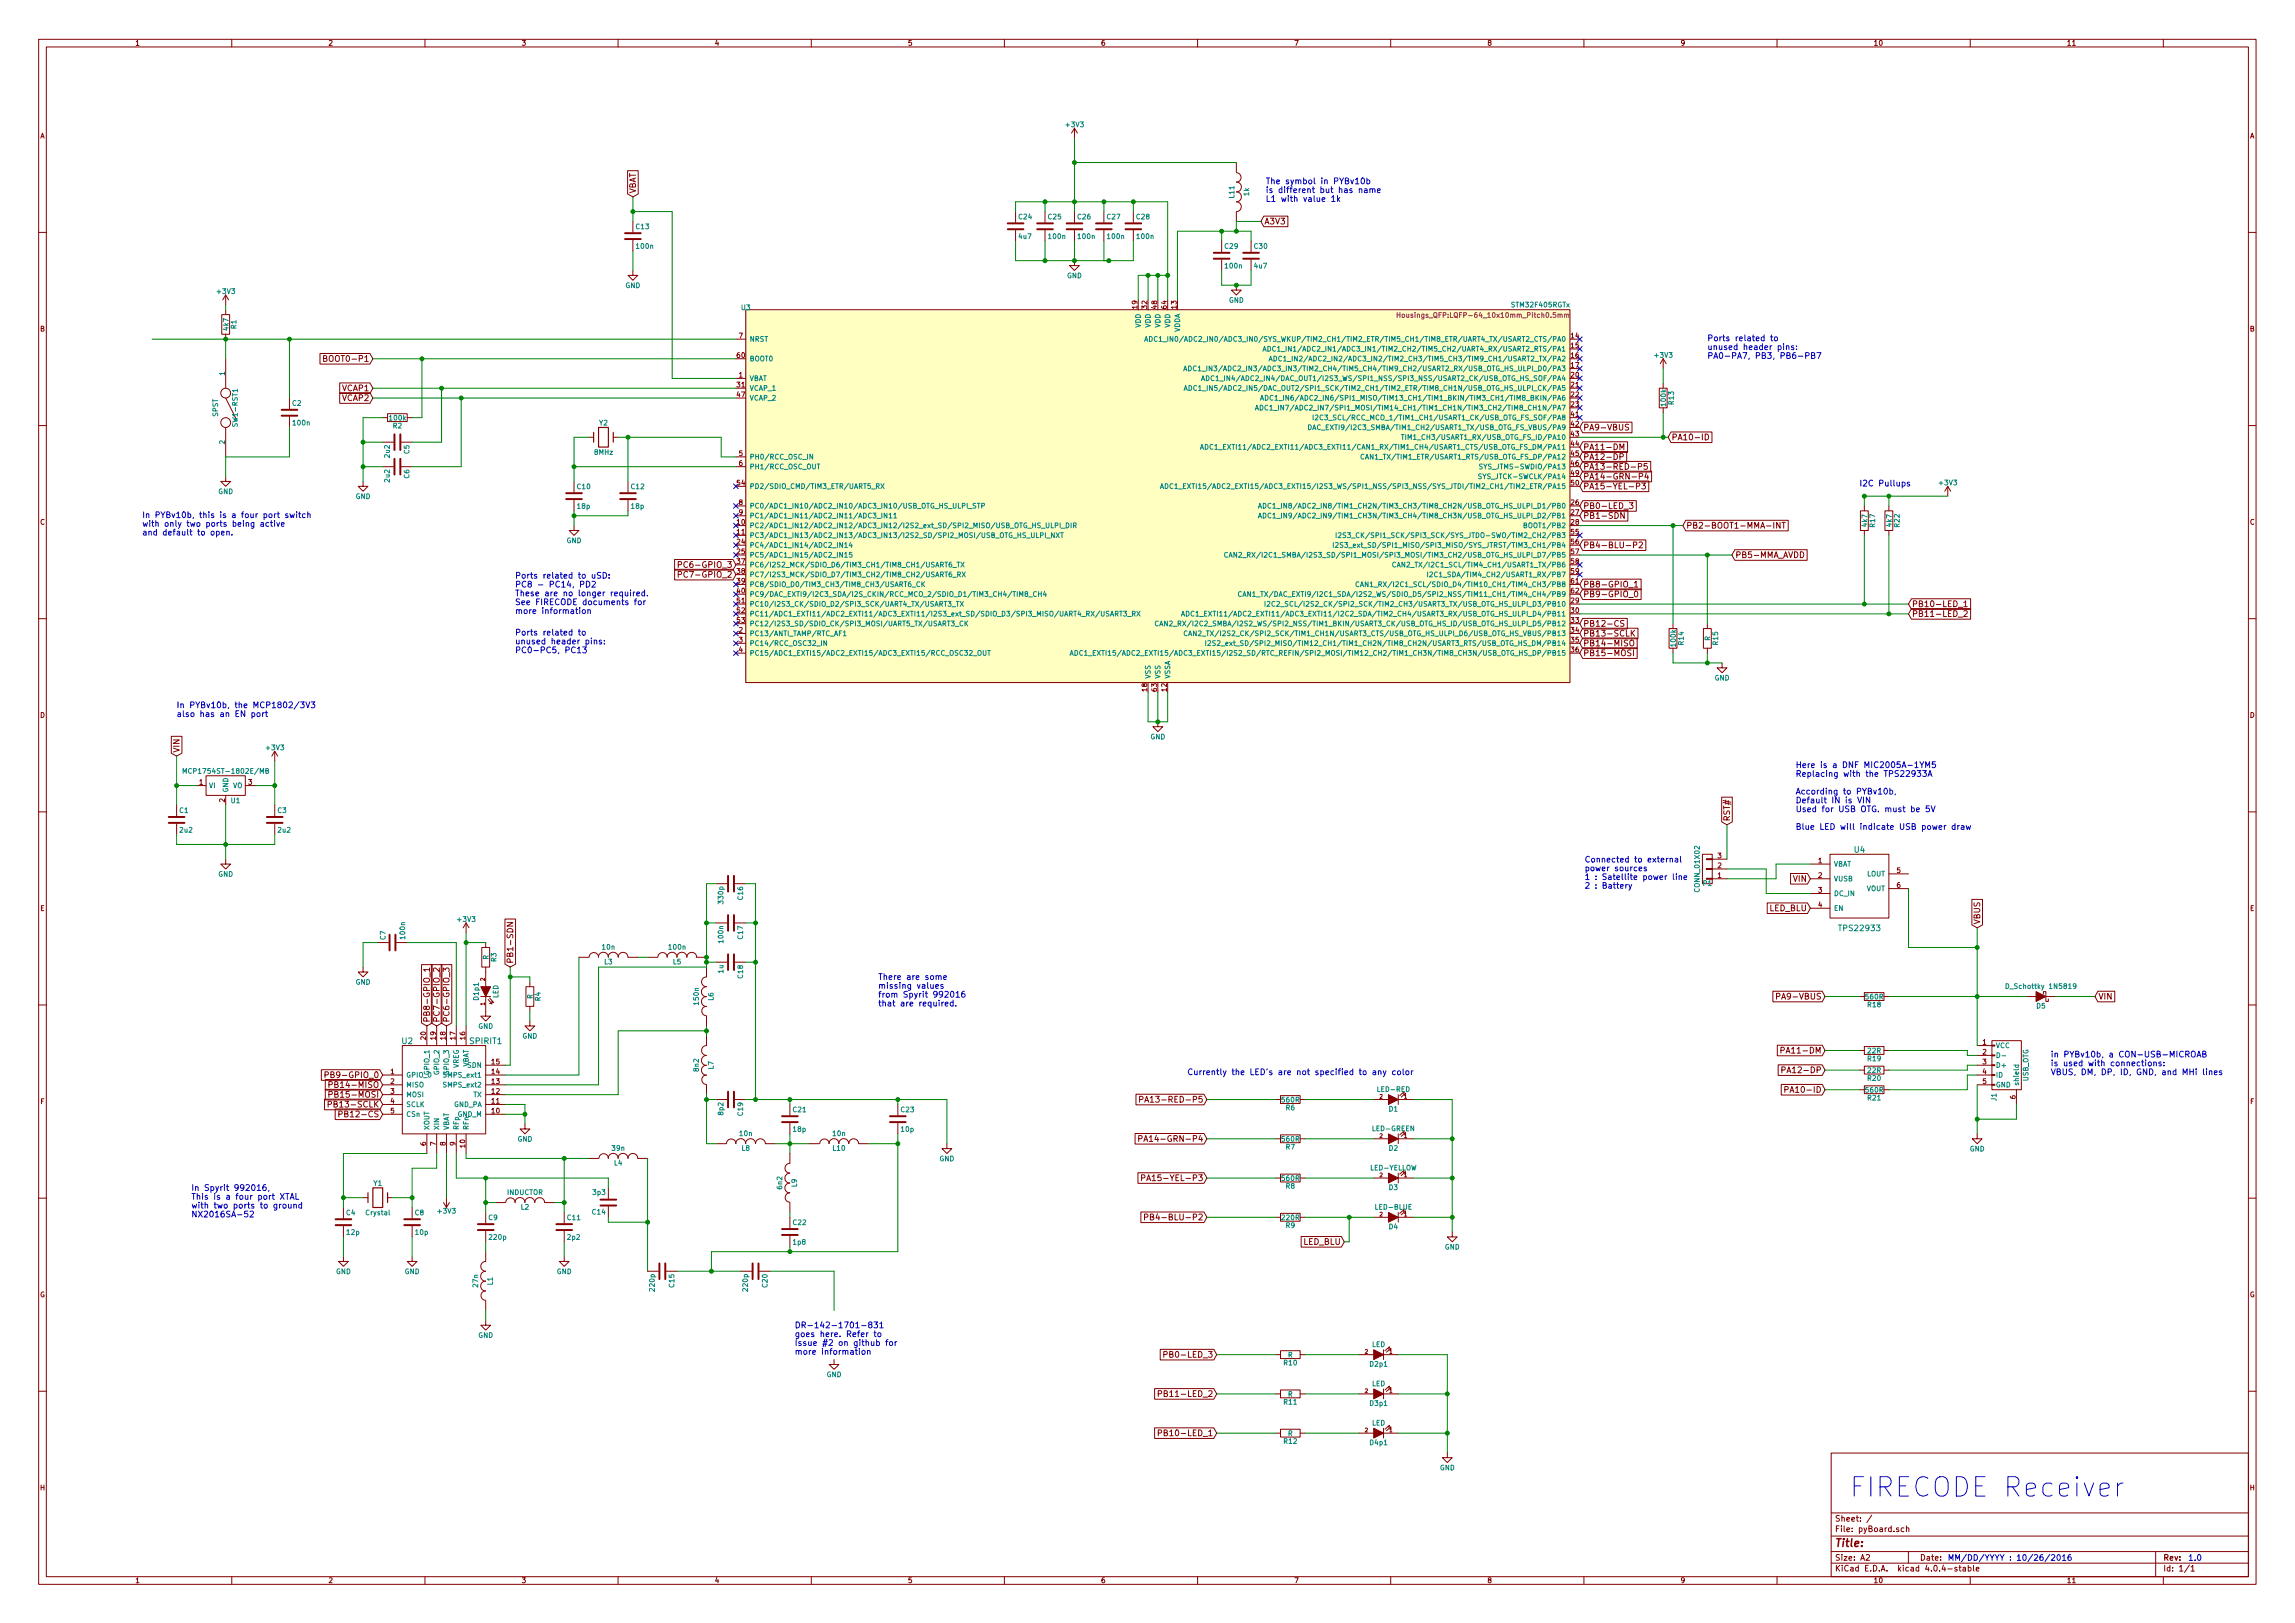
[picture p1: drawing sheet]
<svg xmlns="http://www.w3.org/2000/svg" width="594mm" height="420mm" viewBox="0 0 594 420" stroke-linecap="round" stroke-linejoin="round" font-family="sans-serif">
<defs><g id="words">
<text font-size="7" fill="#0000c2" x="478.8" y="387.5">FIRECODE Receiver</text>
<text font-size="2.8" fill="#840000" x="475" y="400.4">Title:</text>
<g font-size="2.1" fill="#0000c2">
<text x="327.7" y="47.7">The symbol in PYBv10b</text>
<text x="327.7" y="50">is different but has name</text>
<text x="327.7" y="52.2">L1 with value 1k</text>
<text x="442" y="88.3">Ports related to</text>
<text x="442" y="90.6">unused header pins:</text>
<text x="442" y="92.9">PA0-PA7, PB3, PB6-PB7</text>
<text x="481.3" y="125.9">I2C Pullups</text>
<text x="36.8" y="134.1">In PYBv10b, this is a four port switch</text>
<text x="36.8" y="136.3">with only two ports being active</text>
<text x="36.8" y="138.6">and default to open.</text>
<text x="133.3" y="149.8">Ports related to uSD:</text>
<text x="133.3" y="152.1">PC8 - PC14, PD2</text>
<text x="133.3" y="154.3">These are no longer required.</text>
<text x="133.3" y="156.6">See FIRECODE documents for</text>
<text x="133.3" y="158.9">more information</text>
<text x="133.3" y="164.5">Ports related to</text>
<text x="133.3" y="166.8">unused header pins:</text>
<text x="133.3" y="169.1">PC0-PC5, PC13</text>
<text x="45.7" y="183.3">In PYBv10b, the MCP1802/3V3</text>
<text x="45.7" y="185.6">also has an EN port</text>
<text x="464.8" y="198.8">Here is a DNF MIC2005A-1YM5</text>
<text x="464.8" y="201.1">Replacing with the TPS22933A</text>
<text x="464.8" y="205.7">According to PYBv10b,</text>
<text x="464.8" y="207.9">Default IN is VIN</text>
<text x="464.8" y="210.2">Used for USB OTG. must be 5V</text>
<text x="464.8" y="214.8">Blue LED will indicate USB power draw</text>
<text x="410.2" y="223.3">Connected to external</text>
<text x="410.2" y="225.5">power sources</text>
<text x="410.2" y="227.8">1 : Satellite power line</text>
<text x="410.2" y="230">2 : Battery</text>
<text x="227.3" y="253.7">There are some</text>
<text x="227.3" y="255.9">missing values</text>
<text x="227.3" y="258.2">from Spyrit 992016</text>
<text x="227.3" y="260.5">that are required.</text>
<text x="530.9" y="273.7">in PYBv10b, a CON-USB-MICROAB</text>
<text x="307.3" y="278.3">Currently the LED's are not specified to any color</text>
<text x="530.9" y="276">is used with connections:</text>
<text x="530.9" y="278.3">VBUS, DM, DP, ID, GND, and MHi lines</text>
<text x="49.5" y="308.3">In Spyrit 992016,</text>
<text x="49.5" y="310.6">This is a four port XTAL</text>
<text x="49.5" y="312.8">with two ports to ground</text>
<text x="49.5" y="315.1">NX2016SA-52</text>
<text x="205.7" y="343.8">DR-142-1701-831</text>
<text x="205.7" y="346.1">goes here. Refer to</text>
<text x="205.7" y="348.4">Issue #2 on github for</text>
<text x="205.7" y="350.7">more information</text>
<text x="504.2" y="404">MM/DD/YYYY : 10/26/2016</text>
<text x="566.4" y="404">1.0</text>
</g>
<g font-size="2.1" fill="#840000">
<text x="164.6" y="50.1" transform="rotate(-90 164.6 50.1)">VBAT</text>
<text x="327.3" y="58.1">A3V3</text>
<text x="85" y="93.6">BOOT0-P1</text>
<text x="88.5" y="101.3">VCAP1</text>
<text x="88.5" y="103.8">VCAP2</text>
<text x="409.9" y="111.4">PA9-VBUS</text>
<text x="432.7" y="114">PA10-ID</text>
<text x="409.9" y="116.5">PA11-DM</text>
<text x="409.9" y="119">PA12-DP</text>
<text x="409.9" y="121.6">PA13-RED-P5</text>
<text x="409.9" y="124.1">PA14-GRN-P4</text>
<text x="409.9" y="126.7">PA15-YEL-P3</text>
<text x="409.9" y="131.7">PB0-LED_3</text>
<text x="409.9" y="134.3">PB1-SDN</text>
<text x="436.5" y="136.8">PB2-BOOT1-MMA-INT</text>
<text x="409.9" y="141.9">PB4-BLU-P2</text>
<text x="177.1" y="147">PC6-GPIO_3</text>
<text x="177.1" y="149.5">PC7-GPIO_2</text>
<text x="449.2" y="144.4">PB5-MMA_AVDD</text>
<text x="409.9" y="152.1">PB8-GPIO_1</text>
<text x="409.9" y="154.6">PB9-GPIO_0</text>
<text x="494.9" y="157.1">PB10-LED_1</text>
<text x="494.9" y="159.7">PB11-LED_2</text>
<text x="409.9" y="162.2">PB12-CS</text>
<text x="409.9" y="164.8">PB13-SCLK</text>
<text x="409.9" y="167.3">PB14-MISO</text>
<text x="409.9" y="169.8">PB15-MOSI</text>
<text x="46.5" y="194.8" transform="rotate(-90 46.5 194.8)">VIN</text>
<text x="447.8" y="212.6" transform="rotate(-90 447.8 212.6)">RST#</text>
<text x="464.2" y="228.3">VIN</text>
<text x="457.9" y="235.9">LED_BLU</text>
<text x="512.6" y="239.3" transform="rotate(-90 512.6 239.3)">VBUS</text>
<text x="132.8" y="249.4" transform="rotate(-90 132.8 249.4)">PB1-SDN</text>
<text x="460.8" y="258.7">PA9-VBUS</text>
<text x="543.2" y="258.7">VIN</text>
<text x="111.3" y="264.7" transform="rotate(-90 111.3 264.7)">PB8-GPIO_1</text>
<text x="113.8" y="264.7" transform="rotate(-90 113.8 264.7)">PC7-GPIO_2</text>
<text x="116.3" y="264.7" transform="rotate(-90 116.3 264.7)">PC6-GPIO_3</text>
<text x="462.2" y="272.7">PA11-DM</text>
<text x="85.6" y="279.1">PB9-GPIO_0</text>
<text x="86.7" y="281.6">PB14-MISO</text>
<text x="462.6" y="277.8">PA12-DP</text>
<text x="86.4" y="286.7">PB13-SCLK</text>
<text x="86.7" y="284.1">PB15-MOSI</text>
<text x="297.7" y="285.4">PA13-RED-P5</text>
<text x="463.4" y="282.9">PA10-ID</text>
<text x="89.2" y="289.2">PB12-CS</text>
<text x="297.5" y="295.6">PA14-GRN-P4</text>
<text x="298.1" y="305.7">PA15-YEL-P3</text>
<text x="299" y="315.9">PB4-BLU-P2</text>
<text x="337.3" y="322.2">LED_BLU</text>
<text x="302.6" y="351.5">PB0-LED_3</text>
<text x="301.4" y="361.6">PB11-LED_2</text>
<text x="301.4" y="371.8">PB10-LED_1</text>
<text x="475" y="393.9">Sheet: /</text>
<text x="475" y="396.6">File: pyBoard.sch</text>
<text x="475" y="406.8">KiCad E.D.A. kicad 4.0.4-stable</text>
<text x="475" y="404">Size: A2</text>
<text x="497" y="404">Date:</text>
<text x="560" y="404">Rev:</text>
<text x="560" y="406.8">Id: 1/1</text>
</g>
<g font-size="2.1" fill="#008484">
<text x="480" y="220.7">U4</text>
<text x="476.4" y="241">TPS22933</text>
<text x="104.1" y="270.3">U2</text>
<text x="121.7" y="270.3">SPIRIT1</text>
</g>
<g font-size="1.8" fill="#840000">
<text x="35" y="11.8">1</text>
<text x="85" y="11.8">2</text>
<text x="135" y="11.8">3</text>
<text x="185" y="11.8">4</text>
<text x="235" y="11.8">5</text>
<text x="285" y="11.8">6</text>
<text x="335" y="11.8">7</text>
<text x="385" y="11.8">8</text>
<text x="435" y="11.8">9</text>
<text x="485" y="11.8">10</text>
<text x="535" y="11.8">11</text>
<text x="10.4" y="35.8">A</text>
<text x="582.4" y="35.8">A</text>
<text x="294.4" y="79.9" transform="rotate(-90 294.4 79.9)">19</text>
<text x="296.9" y="79.9" transform="rotate(-90 296.9 79.9)">32</text>
<text x="299.5" y="79.9" transform="rotate(-90 299.5 79.9)">48</text>
<text x="302" y="79.9" transform="rotate(-90 302 79.9)">64</text>
<text x="304.5" y="79.9" transform="rotate(-90 304.5 79.9)">13</text>
<text x="10.4" y="85.8">B</text>
<text x="191.3" y="87.5">7</text>
<text x="406.7" y="87.5">14</text>
<text x="582.4" y="85.8">B</text>
<text x="190.8" y="92.6">60</text>
<text x="406.7" y="90.1">15</text>
<text x="406.7" y="92.6">16</text>
<text x="406.7" y="95.2">17</text>
<text x="190.8" y="100.2">31</text>
<text x="191.3" y="97.7">1</text>
<text x="406.7" y="97.7">20</text>
<text x="406.7" y="100.2">21</text>
<text x="190.8" y="102.8">47</text>
<text x="406.7" y="107.9">41</text>
<text x="406.7" y="102.8">22</text>
<text x="406.7" y="105.3">23</text>
<text x="406.7" y="110.4">42</text>
<text x="406.7" y="112.9">43</text>
<text x="191.3" y="118">5</text>
<text x="406.7" y="115.5">44</text>
<text x="406.7" y="118">45</text>
<text x="190.8" y="125.6">54</text>
<text x="191.3" y="120.6">6</text>
<text x="406.7" y="125.6">50</text>
<text x="406.7" y="120.6">46</text>
<text x="406.7" y="123.1">49</text>
<text x="191.3" y="130.7">8</text>
<text x="406.7" y="130.7">26</text>
<text x="10.4" y="135.8">C</text>
<text x="190.8" y="135.8">10</text>
<text x="191.3" y="133.3">9</text>
<text x="406.7" y="133.3">27</text>
<text x="406.7" y="135.8">28</text>
<text x="582.4" y="135.8">C</text>
<text x="190.8" y="138.3">11</text>
<text x="190.8" y="140.9">24</text>
<text x="190.8" y="143.4">25</text>
<text x="406.7" y="138.3">55</text>
<text x="406.7" y="140.9">56</text>
<text x="406.7" y="143.4">57</text>
<text x="190.8" y="146">37</text>
<text x="190.8" y="148.5">38</text>
<text x="406.7" y="146">58</text>
<text x="406.7" y="148.5">59</text>
<text x="190.8" y="153.6">40</text>
<text x="190.8" y="151">39</text>
<text x="406.7" y="151">61</text>
<text x="406.7" y="153.6">62</text>
<text x="190.8" y="156.1">51</text>
<text x="190.8" y="158.7">52</text>
<text x="190.8" y="161.2">53</text>
<text x="406.7" y="158.7">30</text>
<text x="406.7" y="161.2">33</text>
<text x="406.7" y="156.1">29</text>
<text x="191.3" y="163.7">2</text>
<text x="191.3" y="166.3">3</text>
<text x="406.7" y="163.7">34</text>
<text x="406.7" y="166.3">35</text>
<text x="191.3" y="168.8">4</text>
<text x="406.7" y="168.8">36</text>
<text x="296.9" y="178.9" transform="rotate(-90 296.9 178.9)">18</text>
<text x="299.5" y="178.9" transform="rotate(-90 299.5 178.9)">63</text>
<text x="302" y="178.9" transform="rotate(-90 302 178.9)">12</text>
<text x="10.4" y="185.8">D</text>
<text x="582.4" y="185.8">D</text>
<text x="51.6" y="203.1">1</text>
<text x="64.3" y="203.1">3</text>
<text x="58.2" y="207.7" transform="rotate(-90 58.2 207.7)">2</text>
<text x="444.7" y="227.2">1</text>
<text x="444.7" y="224.7">2</text>
<text x="444.7" y="222.2">3</text>
<text x="470.7" y="223.4">1</text>
<text x="470.7" y="227.2">2</text>
<text x="491" y="226">5</text>
<text x="470.7" y="231.1">3</text>
<text x="491" y="229.8">6</text>
<text x="10.4" y="235.8">E</text>
<text x="470.7" y="234.9">4</text>
<text x="582.4" y="235.8">E</text>
<text x="520.1" y="256">D_Schottky 1N5819</text>
<text x="110.2" y="269.1" transform="rotate(-90 110.2 269.1)">20</text>
<text x="112.8" y="269.1" transform="rotate(-90 112.8 269.1)">19</text>
<text x="115.3" y="269.1" transform="rotate(-90 115.3 269.1)">18</text>
<text x="117.9" y="269.1" transform="rotate(-90 117.9 269.1)">17</text>
<text x="120.4" y="269.1" transform="rotate(-90 120.4 269.1)">16</text>
<text x="127.3" y="275.5">15</text>
<text x="513.2" y="270.4">1</text>
<text x="513.2" y="273">2</text>
<text x="513.2" y="275.5">3</text>
<text x="101.1" y="278">1</text>
<text x="101.1" y="280.6">2</text>
<text x="127.3" y="280.6">13</text>
<text x="127.3" y="278">14</text>
<text x="513.2" y="278">4</text>
<text x="513.2" y="280.6">5</text>
<text x="10.5" y="285.8">F</text>
<text x="101.1" y="283.1">3</text>
<text x="101.1" y="285.7">4</text>
<text x="127.3" y="285.7">11</text>
<text x="127.3" y="283.1">12</text>
<text x="521.7" y="284.5" transform="rotate(-90 521.7 284.5)">6</text>
<text x="582.5" y="285.8">F</text>
<text x="101.1" y="288.2">5</text>
<text x="127.3" y="288.2">10</text>
<text x="110.2" y="296.6" transform="rotate(-90 110.2 296.6)">6</text>
<text x="112.8" y="296.6" transform="rotate(-90 112.8 296.6)">7</text>
<text x="115.3" y="296.6" transform="rotate(-90 115.3 296.6)">8</text>
<text x="117.9" y="296.6" transform="rotate(-90 117.9 296.6)">9</text>
<text x="120.4" y="297" transform="rotate(-90 120.4 297)">10</text>
<text x="10.3" y="335.8">G</text>
<text x="582.3" y="335.8">G</text>
<text x="10.4" y="385.8">H</text>
<text x="582.4" y="385.8">H</text>
<text x="35" y="409.8">1</text>
<text x="85" y="409.8">2</text>
<text x="135" y="409.8">3</text>
<text x="185" y="409.8">4</text>
<text x="235" y="409.8">5</text>
<text x="285" y="409.8">6</text>
<text x="335" y="409.8">7</text>
<text x="385" y="409.8">8</text>
<text x="435" y="409.8">9</text>
<text x="485" y="409.8">10</text>
<text x="535" y="409.8">11</text>
</g>
<g font-size="1.8" fill="#008484">
<text x="276" y="32.9">+3V3</text>
<text x="319.5" y="51.2" transform="rotate(-90 319.5 51.2)">L11</text>
<text x="323.3" y="50.7" transform="rotate(-90 323.3 50.7)">1k</text>
<text x="164.7" y="59.3">C13</text>
<text x="263.8" y="56.8">C24</text>
<text x="271.4" y="56.8">C25</text>
<text x="279" y="56.8">C26</text>
<text x="286.6" y="56.8">C27</text>
<text x="294.2" y="56.8">C28</text>
<text x="164.8" y="64.4">100n</text>
<text x="263.8" y="61.8">4u7</text>
<text x="271.5" y="61.8">100n</text>
<text x="279.1" y="61.8">100n</text>
<text x="286.8" y="61.8">100n</text>
<text x="294.4" y="61.8">100n</text>
<text x="317.1" y="64.4">C29</text>
<text x="324.7" y="64.4">C30</text>
<text x="317.2" y="69.5">100n</text>
<text x="324.7" y="69.5">4u7</text>
<text x="56.3" y="76.1">+3V3</text>
<text x="161.9" y="74.5">GND</text>
<text x="276.2" y="72">GND</text>
<text x="191.9" y="80.3">U3</text>
<text x="318.1" y="78.4">GND</text>
<text x="391.5" y="79.5">STM32F405RGTx</text>
<text x="59.1" y="85.5" transform="rotate(-90 59.1 85.5)">4k7</text>
<text x="61.2" y="85.1" transform="rotate(-90 61.2 85.1)">R1</text>
<text x="194.1" y="88.4">NRST</text>
<text x="295.3" y="84.9" transform="rotate(-90 295.3 84.9)">VDD</text>
<text x="297.8" y="84.9" transform="rotate(-90 297.8 84.9)">VDD</text>
<text x="300.4" y="84.9" transform="rotate(-90 300.4 84.9)">VDD</text>
<text x="302.9" y="84.9" transform="rotate(-90 302.9 84.9)">VDD</text>
<text x="305.4" y="86.2" transform="rotate(-90 305.4 86.2)">VDDA</text>
<text x="306.5" y="88.4">ADC1_IN0/ADC2_IN0/ADC3_IN0/SYS_WKUP/TIM2_CH1/TIM2_ETR/TIM5_CH1/TIM8_ETR/UART4_TX/USART2_CTS/PA0</text>
<text x="194.1" y="93.5">BOOT0</text>
<text x="334.8" y="91">ADC1_IN1/ADC2_IN1/ADC3_IN1/TIM2_CH2/TIM5_CH2/UART4_RX/USART2_RTS/PA1</text>
<text x="336.9" y="93.5">ADC1_IN2/ADC2_IN2/ADC3_IN2/TIM2_CH3/TIM5_CH3/TIM9_CH1/USART2_TX/PA2</text>
<text x="428.4" y="92.6">+3V3</text>
<text x="58.2" y="97.2" transform="rotate(-90 58.2 97.2)">1</text>
<text x="194.1" y="98.6">VBAT</text>
<text x="194.1" y="101.1">VCAP_1</text>
<text x="315.4" y="101.1">ADC1_IN5/ADC2_IN5/DAC_OUT2/SPI1_SCK/TIM2_CH1/TIM2_ETR/TIM8_CH1N/USB_OTG_HS_ULPI_CK/PA5</text>
<text x="316" y="96.1">ADC1_IN3/ADC2_IN3/ADC3_IN3/TIM2_CH4/TIM5_CH4/TIM9_CH2/USART2_RX/USB_OTG_HS_ULPI_D0/PA3</text>
<text x="319.8" y="98.6">ADC1_IN4/ADC2_IN4/DAC_OUT1/I2S3_WS/SPI1_NSS/SPI3_NSS/USART2_CK/USB_OTG_HS_SOF/PA4</text>
<text x="56.4" y="107.9" transform="rotate(-90 56.4 107.9)">SPST</text>
<text x="75.7" y="105">C2</text>
<text x="194.1" y="103.7">VCAP_2</text>
<text x="334.3" y="106.2">ADC1_IN7/ADC2_IN7/SPI1_MOSI/TIM14_CH1/TIM1_CH1N/TIM3_CH2/TIM8_CH1N/PA7</text>
<text x="335.3" y="103.7">ADC1_IN6/ADC2_IN6/SPI1_MISO/TIM13_CH1/TIM1_BKIN/TIM3_CH1/TIM8_BKIN/PA6</text>
<text x="431.2" y="105" transform="rotate(-90 431.2 105)">100k</text>
<text x="433.3" y="104.7" transform="rotate(-90 433.3 104.7)">R13</text>
<text x="61.5" y="110" transform="rotate(-90 61.5 110)">SW1-RST1</text>
<text x="75.9" y="110.1">100n</text>
<text x="100.9" y="108.8">100k</text>
<text x="101.8" y="110.9">R2</text>
<text x="155.1" y="110.1">Y2</text>
<text x="343.3" y="111.3">DAC_EXTI9/I2C3_SMBA/TIM1_CH2/USART1_TX/USB_OTG_FS_VBUS/PA9</text>
<text x="344.8" y="108.8">I2C3_SCL/RCC_MCO_1/TIM1_CH1/USART1_CK/USB_OTG_FS_SOF/PA8</text>
<text x="365.9" y="113.8">TIM1_CH3/USART1_RX/USB_OTG_FS_ID/PA10</text>
<text x="58.2" y="115" transform="rotate(-90 58.2 115)">2</text>
<text x="100.9" y="118.4" transform="rotate(-90 100.9 118.4)">2u2</text>
<text x="105.9" y="117.5" transform="rotate(-90 105.9 117.5)">C5</text>
<text x="153.9" y="117.7">8MHz</text>
<text x="194.1" y="118.9">PH0/RCC_OSC_IN</text>
<text x="318.5" y="116.4">ADC1_EXTI11/ADC2_EXTI11/ADC3_EXTI11/CAN1_RX/TIM1_CH4/USART1_CTS/USB_OTG_FS_DM/PA11</text>
<text x="355.5" y="118.9">CAN1_TX/TIM1_ETR/USART1_RTS/USB_OTG_FS_DP/PA12</text>
<text x="100.9" y="124.8" transform="rotate(-90 100.9 124.8)">2u2</text>
<text x="105.9" y="123.8" transform="rotate(-90 105.9 123.8)">C6</text>
<text x="194.1" y="121.5">PH1/RCC_OSC_OUT</text>
<text x="384.3" y="124">SYS_JTCK-SWCLK/PA14</text>
<text x="384.6" y="121.5">SYS_JTMS-SWDIO/PA13</text>
<text x="502.1" y="125.6">+3V3</text>
<text x="56.5" y="127.9">GND</text>
<text x="92" y="129.2">GND</text>
<text x="149.5" y="126.6">C10</text>
<text x="149.5" y="131.7">18p</text>
<text x="163.4" y="126.6">C12</text>
<text x="163.4" y="131.7">18p</text>
<text x="194.1" y="131.6">PC0/ADC1_IN10/ADC2_IN10/ADC3_IN10/USB_OTG_HS_ULPI_STP</text>
<text x="194.1" y="126.5">PD2/SDIO_CMD/TIM3_ETR/UART5_RX</text>
<text x="311.6" y="126.5">ADC1_EXTI15/ADC2_EXTI15/ADC3_EXTI15/I2S3_WS/SPI1_NSS/SPI3_NSS/SYS_JTDI/TIM2_CH1/TIM2_ETR/PA15</text>
<text x="333.5" y="131.6">ADC1_IN8/ADC2_IN8/TIM1_CH2N/TIM3_CH3/TIM8_CH2N/USB_OTG_HS_ULPI_D1/PB0</text>
<text x="194.1" y="134.2">PC1/ADC1_IN11/ADC2_IN11/ADC3_IN11</text>
<text x="194.1" y="136.7">PC2/ADC1_IN12/ADC2_IN12/ADC3_IN12/I2S2_ext_SD/SPI2_MISO/USB_OTG_HS_ULPI_DIR</text>
<text x="333.5" y="134.2">ADC1_IN9/ADC2_IN9/TIM1_CH3N/TIM3_CH4/TIM8_CH3N/USB_OTG_HS_ULPI_D2/PB1</text>
<text x="395.4" y="136.7">BOOT1/PB2</text>
<text x="483.3" y="136.3" transform="rotate(-90 483.3 136.3)">4k7</text>
<text x="485.3" y="136.4" transform="rotate(-90 485.3 136.4)">R17</text>
<text x="489.7" y="136.3" transform="rotate(-90 489.7 136.3)">4k7</text>
<text x="491.7" y="136.4" transform="rotate(-90 491.7 136.4)">R22</text>
<text x="146.6" y="140.6">GND</text>
<text x="194.1" y="139.2">PC3/ADC1_IN13/ADC2_IN13/ADC3_IN13/I2S2_SD/SPI2_MOSI/USB_OTG_HS_ULPI_NXT</text>
<text x="194.1" y="141.8">PC4/ADC1_IN14/ADC2_IN14</text>
<text x="351.5" y="141.8">I2S3_ext_SD/SPI1_MISO/SPI3_MISO/SYS_JTRST/TIM3_CH1/PB4</text>
<text x="352.6" y="139.2">I2S3_CK/SPI1_SCK/SPI3_SCK/SYS_JTDO-SWO/TIM2_CH2/PB3</text>
<text x="194.1" y="144.3">PC5/ADC1_IN15/ADC2_IN15</text>
<text x="194.1" y="146.9">PC6/I2S2_MCK/SDIO_D6/TIM3_CH1/TIM8_CH1/USART6_TX</text>
<text x="194.1" y="149.4">PC7/I2S3_MCK/SDIO_D7/TIM3_CH2/TIM8_CH2/USART6_RX</text>
<text x="325.8" y="144.3">CAN2_RX/I2C1_SMBA/I2S3_SD/SPI1_MOSI/SPI3_MOSI/TIM3_CH2/USB_OTG_HS_ULPI_D7/PB5</text>
<text x="364.8" y="146.9">CAN2_TX/I2C1_SCL/TIM4_CH1/USART1_TX/PB6</text>
<text x="372.9" y="149.4">I2C1_SDA/TIM4_CH2/USART1_RX/PB7</text>
<text x="194.1" y="154.5">PC9/DAC_EXTI9/I2C3_SDA/I2S_CKIN/RCC_MCO_2/SDIO_D1/TIM3_CH4/TIM8_CH4</text>
<text x="194.1" y="151.9">PC8/SDIO_D0/TIM3_CH3/TIM8_CH3/USART6_CK</text>
<text x="330.2" y="154.5">CAN1_TX/DAC_EXTI9/I2C1_SDA/I2S2_WS/SDIO_D5/SPI2_NSS/TIM11_CH1/TIM4_CH4/PB9</text>
<text x="357.3" y="151.9">CAN1_RX/I2C1_SCL/SDIO_D4/TIM10_CH1/TIM4_CH3/PB8</text>
<text x="194.1" y="157">PC10/I2S3_CK/SDIO_D2/SPI3_SCK/UART4_TX/USART3_TX</text>
<text x="194.1" y="159.6">PC11/ADC1_EXTI11/ADC2_EXTI11/ADC3_EXTI11/I2S3_ext_SD/SDIO_D3/SPI3_MISO/UART4_RX/USART3_RX</text>
<text x="314.7" y="159.6">ADC1_EXTI11/ADC2_EXTI11/ADC3_EXTI11/I2C2_SDA/TIM2_CH4/USART3_RX/USB_OTG_HS_ULPI_D4/PB11</text>
<text x="334.9" y="157">I2C2_SCL/I2S2_CK/SPI2_SCK/TIM2_CH3/USART3_TX/USB_OTG_HS_ULPI_D3/PB10</text>
<text x="194.1" y="164.6">PC13/ANTI_TAMP/RTC_AF1</text>
<text x="194.1" y="167.2">PC14/RCC_OSC32_IN</text>
<text x="194.1" y="162.1">PC12/I2S3_SD/SDIO_CK/SPI3_MOSI/UART5_TX/USART3_CK</text>
<text x="308" y="162.1">CAN2_RX/I2C2_SMBA/I2S2_WS/SPI2_NSS/TIM1_BKIN/USART3_CK/USB_OTG_HS_ID/USB_OTG_HS_ULPI_D5/PB12</text>
<text x="314.2" y="164.6">CAN2_TX/I2S2_CK/SPI2_SCK/TIM1_CH1N/USART3_CTS/USB_OTG_HS_ULPI_D6/USB_OTG_HS_VBUS/PB13</text>
<text x="321.1" y="167.2">I2S2_ext_SD/SPI2_MISO/TIM12_CH1/TIM1_CH2N/TIM8_CH2N/USART3_RTS/USB_OTG_HS_DM/PB14</text>
<text x="433.8" y="167.2" transform="rotate(-90 433.8 167.2)">100k</text>
<text x="435.8" y="166.9" transform="rotate(-90 435.8 166.9)">R14</text>
<text x="442.7" y="165.9" transform="rotate(-90 442.7 165.9)">R</text>
<text x="444.7" y="166.9" transform="rotate(-90 444.7 166.9)">R15</text>
<text x="194.1" y="169.7">PC15/ADC1_EXTI15/ADC2_EXTI15/ADC3_EXTI15/RCC_OSC32_OUT</text>
<text x="290" y="169.7">ADC1_EXTI15/ADC2_EXTI15/ADC3_EXTI15/I2S2_SD/RTC_REFIN/SPI2_MOSI/TIM12_CH2/TIM1_CH3N/TIM8_CH3N/USB_OTG_HS_DP/PB15</text>
<text x="297.8" y="175.7" transform="rotate(-90 297.8 175.7)">VSS</text>
<text x="300.4" y="175.7" transform="rotate(-90 300.4 175.7)">VSS</text>
<text x="302.9" y="175.7" transform="rotate(-90 302.9 175.7)">VSSA</text>
<text x="443.8" y="176.1">GND</text>
<text x="297.8" y="191.4">GND</text>
<text x="69" y="194.2">+3V3</text>
<text x="48.9" y="200.3">MCP1754ST-1802E/MB</text>
<text x="54.1" y="204">VI</text>
<text x="59.1" y="205.1" transform="rotate(-90 59.1 205.1)">GND</text>
<text x="59.8" y="207.9">U1</text>
<text x="60.2" y="204">VO</text>
<text x="46.5" y="210.4">C1</text>
<text x="46.6" y="215.5">2u2</text>
<text x="71.9" y="210.4">C3</text>
<text x="72" y="215.5">2u2</text>
<text x="56.5" y="226.9">GND</text>
<text x="474.7" y="224.3">VBAT</text>
<text x="483.1" y="226.9">LOUT</text>
<text x="187.2" y="233.8" transform="rotate(-90 187.2 233.8)">330p</text>
<text x="192.3" y="232.9" transform="rotate(-90 192.3 232.9)">C16</text>
<text x="440" y="230.6" transform="rotate(-90 440 230.6)">CONN_01X02</text>
<text x="440.9" y="229.3">P1</text>
<text x="474.7" y="228.1">VUSB</text>
<text x="474.7" y="231.9">DC_IN</text>
<text x="483" y="230.7">VOUT</text>
<text x="118.6" y="238.6">+3V3</text>
<text x="474.7" y="235.8">EN</text>
<text x="99.8" y="243.2" transform="rotate(-90 99.8 243.2)">C7</text>
<text x="104.9" y="243" transform="rotate(-90 104.9 243)">100n</text>
<text x="155.9" y="245.8">10n</text>
<text x="173.2" y="245.8">100n</text>
<text x="187.2" y="244" transform="rotate(-90 187.2 244)">100n</text>
<text x="192.3" y="243" transform="rotate(-90 192.3 243)">C17</text>
<text x="126.4" y="248.5" transform="rotate(-90 126.4 248.5)">R</text>
<text x="128.5" y="248.9" transform="rotate(-90 128.5 248.9)">R3</text>
<text x="156.5" y="249.6">L3</text>
<text x="174.2" y="249.6">L5</text>
<text x="187.2" y="251.9" transform="rotate(-90 187.2 251.9)">1u</text>
<text x="92" y="254.9">GND</text>
<text x="192.3" y="253.2" transform="rotate(-90 192.3 253.2)">C18</text>
<text x="123.9" y="258.8" transform="rotate(-90 123.9 258.8)">D1p1</text>
<text x="129" y="258.4" transform="rotate(-90 129 258.4)">LED</text>
<text x="137.9" y="258.6" transform="rotate(-90 137.9 258.6)">R</text>
<text x="139.9" y="259.1" transform="rotate(-90 139.9 259.1)">R4</text>
<text x="180.9" y="260" transform="rotate(-90 180.9 260)">150n</text>
<text x="184.7" y="259" transform="rotate(-90 184.7 259)">L6</text>
<text x="483" y="258.7">560R</text>
<text x="483.5" y="260.7">R18</text>
<text x="527.2" y="261.1">D5</text>
<text x="123.8" y="266.3">GND</text>
<text x="135.2" y="268.9">GND</text>
<text x="483.5" y="274.7">R19</text>
<text x="483.5" y="272.7">22R</text>
<text x="516.6" y="271.3">VCC</text>
<text x="105.2" y="278.9">GPIO_0</text>
<text x="105.2" y="281.5">MISO</text>
<text x="111.1" y="278.1" transform="rotate(-90 111.1 278.1)">GPIO_1</text>
<text x="113.7" y="278.1" transform="rotate(-90 113.7 278.1)">GPIO_2</text>
<text x="115.2" y="281.5">SMPS_ext2</text>
<text x="115.2" y="278.9">SMPS_ext1</text>
<text x="116.2" y="278.1" transform="rotate(-90 116.2 278.1)">GPIO_3</text>
<text x="118.7" y="276.7" transform="rotate(-90 118.7 276.7)">VREG</text>
<text x="121" y="276.4">SDN</text>
<text x="121.3" y="276.5" transform="rotate(-90 121.3 276.5)">VBAT</text>
<text x="180.9" y="277.3" transform="rotate(-90 180.9 277.3)">8n2</text>
<text x="184.7" y="276.8" transform="rotate(-90 184.7 276.8)">L7</text>
<text x="483.5" y="279.8">R20</text>
<text x="483.5" y="277.7">22R</text>
<text x="516.6" y="276.4">D+</text>
<text x="516.6" y="278.9">ID</text>
<text x="516.6" y="281.5">GND</text>
<text x="522.6" y="281.1" transform="rotate(-90 522.6 281.1)">shield</text>
<text x="525" y="280" transform="rotate(-90 525 280)">USB_OTG</text>
<text x="105.2" y="284">MOSI</text>
<text x="105.2" y="286.6">SCLK</text>
<text x="117.3" y="286.6">GND_PA</text>
<text x="122.5" y="284">TX</text>
<text x="205.3" y="287.9">C21</text>
<text x="233.3" y="287.9">C23</text>
<text x="331.9" y="285.4">560R</text>
<text x="332.9" y="287.4">R6</text>
<text x="356.8" y="282.6">LED-RED</text>
<text x="359.6" y="287.7">D1</text>
<text x="483" y="282.8">560R</text>
<text x="483.5" y="284.9">R21</text>
<text x="516.8" y="285" transform="rotate(-90 516.8 285)">J1</text>
<text x="105.2" y="289.1">CSn</text>
<text x="111.1" y="292.5" transform="rotate(-90 111.1 292.5)">XOUT</text>
<text x="113.7" y="292.5" transform="rotate(-90 113.7 292.5)">XIN</text>
<text x="116.2" y="292.5" transform="rotate(-90 116.2 292.5)">VBAT</text>
<text x="118.3" y="289.1">GND_M</text>
<text x="118.7" y="292.5" transform="rotate(-90 118.7 292.5)">RFp</text>
<text x="121.3" y="292.5" transform="rotate(-90 121.3 292.5)">RFn</text>
<text x="187.2" y="288.6" transform="rotate(-90 187.2 288.6)">8p2</text>
<text x="192.3" y="288.8" transform="rotate(-90 192.3 288.8)">C19</text>
<text x="205.4" y="293">18p</text>
<text x="233.3" y="293">10p</text>
<text x="355.4" y="292.8">LED-GREEN</text>
<text x="133.9" y="295.5">GND</text>
<text x="158.5" y="297.9">39n</text>
<text x="191.5" y="294.1">10n</text>
<text x="192" y="297.9">L8</text>
<text x="215.6" y="294.1">10n</text>
<text x="215.6" y="297.9">L10</text>
<text x="331.9" y="295.5">560R</text>
<text x="332.9" y="297.6">R7</text>
<text x="359.6" y="297.9">D2</text>
<text x="509.9" y="298.1">GND</text>
<text x="159" y="301.7">L4</text>
<text x="243.2" y="300.6">GND</text>
<text x="331.9" y="305.7">560R</text>
<text x="354.8" y="303">LED-YELLOW</text>
<text x="96.7" y="307">Y1</text>
<text x="131.2" y="309.3">INDUCTOR</text>
<text x="153.5" y="309.3">3p3</text>
<text x="202.5" y="307.8" transform="rotate(-90 202.5 307.8)">6n2</text>
<text x="206.3" y="307.3" transform="rotate(-90 206.3 307.3)">L9</text>
<text x="332.9" y="307.7">R8</text>
<text x="359.6" y="308">D3</text>
<text x="89.7" y="314.6">C4</text>
<text x="94.8" y="314.6">Crystal</text>
<text x="107.4" y="314.6">C8</text>
<text x="113.5" y="314.1">+3V3</text>
<text x="126.5" y="315.8">C9</text>
<text x="134.9" y="313.1">L2</text>
<text x="146.9" y="315.8">C11</text>
<text x="153.4" y="314.4">C14</text>
<text x="205.3" y="317.1">C22</text>
<text x="331.9" y="315.8">220R</text>
<text x="332.9" y="317.9">R9</text>
<text x="356.2" y="313.1">LED-BLUE</text>
<text x="89.8" y="319.7">12p</text>
<text x="107.6" y="319.7">10p</text>
<text x="126.7" y="320.9">220p</text>
<text x="146.9" y="320.9">2p2</text>
<text x="205.4" y="322.2">1p8</text>
<text x="359.6" y="318.2">D4</text>
<text x="374" y="323.5">GND</text>
<text x="86.9" y="329.8">GND</text>
<text x="104.7" y="329.8">GND</text>
<text x="144.1" y="329.8">GND</text>
<text x="123.7" y="333.2" transform="rotate(-90 123.7 333.2)">27n</text>
<text x="127.5" y="332.7" transform="rotate(-90 127.5 332.7)">L1</text>
<text x="169.4" y="334.1" transform="rotate(-90 169.4 334.1)">220p</text>
<text x="174.5" y="333.2" transform="rotate(-90 174.5 333.2)">C15</text>
<text x="193.6" y="334.1" transform="rotate(-90 193.6 334.1)">220p</text>
<text x="198.7" y="333.2" transform="rotate(-90 198.7 333.2)">C20</text>
<text x="123.8" y="346.3">GND</text>
<text x="332.4" y="353.4">R10</text>
<text x="333.4" y="351.4">R</text>
<text x="354.7" y="353.8">D2p1</text>
<text x="355.1" y="348.7">LED</text>
<text x="213.9" y="356.5">GND</text>
<text x="355.1" y="358.8">LED</text>
<text x="332.4" y="363.6">R11</text>
<text x="333.4" y="361.6">R</text>
<text x="354.7" y="363.9">D3p1</text>
<text x="333.4" y="371.7">R</text>
<text x="355.1" y="369">LED</text>
<text x="332.4" y="373.8">R12</text>
<text x="354.7" y="374.1">D4p1</text>
<text x="372.7" y="380.6">GND</text>
</g>
<text font-size="1.8" fill="#840084" x="363.6" y="82.2">Housings_QFP:LQFP-64_10x10mm_Pitch0.5mm</text>
<g font-size="1.4" fill="#840000">
<text x="125.5" y="253.9" transform="rotate(-90 125.5 253.9)">2</text>
<text x="125.5" y="260.3" transform="rotate(-90 125.5 260.3)">1</text>
<text x="357.1" y="284.4">2</text>
<text x="363.5" y="284.4">1</text>
<text x="357.1" y="294.6">2</text>
<text x="363.5" y="294.6">1</text>
<text x="357.1" y="304.7">2</text>
<text x="363.5" y="304.7">1</text>
<text x="357.1" y="314.9">2</text>
<text x="363.5" y="314.9">1</text>
<text x="353.3" y="350.4">2</text>
<text x="359.7" y="350.4">1</text>
<text x="353.3" y="360.6">2</text>
<text x="359.7" y="360.6">1</text>
<text x="353.3" y="370.8">2</text>
<text x="359.7" y="370.8">1</text>
</g>
</g></defs>
<g fill="none" stroke="#840000" stroke-width=".26">
<path d="M10 10.2h574v400h-574zM12 12.2h570v396h-570zM60 10.2v2M110 10.2v2M160 10.2v2M210 10.2v2M260 10.2v2M310 10.2v2M360 10.2v2M410 10.2v2M460 10.2v2M510 10.2v2"/>
<path d="M560 10.2v2M278.1 33.2v2.5M278.1 33.2l-.7 1.3M278.1 33.2l.8 1.3M162.5 44.2h2.7v6l-1.4 .8-1.3-.8zM163.8 57.3v2.8M262.9 54.8v2.8M262.9 59.6v2.8M270.5 54.8v2.8M270.5 59.6v2.8M278.1 54.8v2.8M278.1 59.6v2.8"/>
<path d="M285.7 54.8v2.8M285.7 59.6v2.8M293.4 54.8v2.8M293.4 59.6v2.8M320 42.1v2.5M320 54.8v2.5M320.1 49.6a1.3 1.3 0 0 1 1.2 1.3 1.3 1.3 0 0 1-1.2 1.3 1.27 1.27 0 0 1 1.2 1.3 1.27 1.27 0 0 1-1.2 1.3M320.1 47.1a1.3 1.3 0 0 1 1.2 1.3 1.3 1.3 0 0 1-1.2 1.3M320.1 44.7a1.22 1.22 0 0 1 1.2 1.2 1.22 1.22 0 0 1-1.2 1.3M327.2 55.9h6.2v2.8h-6.2l-.8-1.4zM10 60.2h2M58.4 76.4l-.7 1.2"/>
<path d="M58.4 76.4v2.5M58.4 76.4l.8 1.2M163.8 70v1.3h1.3l-1.3 1.3-1.2-1.3h1.2M163.8 62.1v2.8M278.1 67.5v1.2h1.3l-1.3 1.3-1.2-1.3h1.2M316.2 62.4v2.8M316.2 67.2v2.8M320 73.8v1.3h1.3l-1.3 1.3-1.2-1.3h1.2M323.8 62.4v2.8M323.8 67.2v2.8M582 60.2h2M57.4 81.4h2v5.1h-2z"/>
<path d="M58.4 80.2v1.2M58.4 86.5v1.3M58.4 92.9v7.6M82.8 91.5h13l.7 1.4-.7 1.4h-13zM83.8 92.8l.6-.1 .1-.5-.7-.2v1.6h.6l.3-.5-.4-.3M87.9 99.1h7.9l.7 1.4-.7 1.4h-7.9zM190.5 98h2.5M190.5 87.8h2.5M193 80.2h213.4v96.5h-213.4zM430.5 92.9v2.5M430.5 99.2v1.3M430.5 92.9l-.7 1.2"/>
<path d="M430.5 92.9l.8 1.2M10 110.2h2M58.4 110.7v7.6M58.4 103l2.6 5.1M74.9 103v2.8M74.9 107.9v2.8M87.9 101.7h7.9l.7 1.3-.7 1.4h-7.9zM99.1 108.1h1.2M99.1 114.5h2.8M100.3 107.1h5.1v2h-5.1zM103.9 114.5h2.8M105.4 108.1h1.3"/>
<path d="M152.4 113.2h1.3M158.7 113.2h1.3M190.5 118.3h2.5M409.7 114.4h11.6v2.7h-11.6l-.8-1.4zM409.7 119.4h17.6v2.8h-17.6l-.8-1.4zM409.7 116.9h11.4v2.8h-11.4l-.8-1.4zM409.7 109.3h12.8v2.7h-12.8l-.8-1.3zM419.3 116.4v-1.5l.5 1.1 .5-1.1v1.5M419.3 118.3l.8-.1v-.6l-.8-.2v1.6M421.6 109.9l-.6-.1-.3 .3 .2 .4 .6 .3v.4l-.2 .1h-.6M426.4 120h-.8v.7l.7-.1 .1 .6-.3 .3-.5-.1M429.5 100.5h2v5.1h-2z"/>
<path d="M430.5 105.6v1.2M432.6 111.8h10.6v2.8h-10.6l-.8-1.4zM441.4 112.4a.77 .77 0 0 1 .9 .7 .77 .77 0 0 1-.9 .8zM582 110.2h2M58.4 123.4v1.2h1.3l-1.3 1.3-1.3-1.3h1.3M94 124.6v1.3h1.2l-1.2 1.3-1.3-1.3h1.3M99.1 120.8h2.8M103.9 120.8h2.8M148.6 136.1v1.2h1.3l-1.3 1.3-1.3-1.3h1.3M148.6 124.6v2.8M148.6 129.5v2.7M162.6 124.6v2.8"/>
<path d="M162.6 129.5v2.7M190.5 120.8h2.5M190.5 131h2.5M190.5 133.5h2.5M409.7 122h17.8v2.7h-17.8l-.8-1.3zM409.7 124.5h17.1v2.8h-17.1l-.8-1.4zM409.7 129.6h13.9v2.8h-13.9l-.8-1.4zM409.7 132.1h11.7v2.8h-11.7l-.8-1.4zM409.7 139.8h16.3v2.7h-16.3l-.8-1.4zM420.4 132.7v1.5l-.8-1.5v1.5M421.8 130.1h.9l-.5 .6 .5 .3-.1 .5-.2 .2-.6-.2M423.6 125.9l.7-.1 .1-.6-.8-.1v1.5"/>
<path d="M424.1 120.8l.7-.1 .1-.6-.8-.1v1.5M424.3 123.3h.8v-.6l-.8-.2v1.5M425 125.1h.9l-.5 .5 .5 .3v.5l-.3 .2-.6-.2M426.2 122.4l-.4 1.1h.9M426.5 123v1M436.4 134.7h26.5v2.7h-26.5l-.8-1.3zM459.2 135.2v1.5M460.8 135.2v1.5l-.9-1.5v1.5M461.3 135.2h.9M461.7 135.2v1.5M481.6 132.2h2v5.1h-2zM482.6 131v1.2"/>
<path d="M482.6 137.3v1.3M487.9 132.2h2.1v5.1h-2.1zM488.9 131v1.2M488.9 137.3v1.3M504.2 125.9l-.8 1.3M504.2 125.9v2.5M504.2 125.9l.8 1.3M174.6 144.8h15.1l.8 1.4-.8 1.4h-15.1zM174.6 147.4h15.1l.8 1.4-.8 1.3h-15.1zM175.6 146.2l.7-.1 .1-.6-.8-.1v1.5M175.6 148.7h.7l.1-.6-.8-.2v1.5M409.7 149.9h15.1v2.8h-15.1l-.8-1.4z"/>
<path d="M409.7 152.5h15.1v2.7h-15.1l-.8-1.4zM421.6 152.1h1.2M422.8 141.1l.8-.1v-.5l-.8-.2v1.5M423.1 150.9l.4-.4v1.5M423.1 152h.9M423.2 153.2l.2-.2a.81 .81 0 0 1 .6 .8 .81 .81 0 0 1-.6 .7l-.3-.6zM424.3 140.5l.6-.2 .3 .4-1 1.1h1M449.1 142.3h18.7v2.8h-18.7l-.8-1.4zM466 142.8a.77 .77 0 0 1 .9 .8 .77 .77 0 0 1-.9 .8zM494.8 155h15.3v2.8h-15.3l-.8-1.4zM494.8 157.5h15.3v2.8h-15.3l-.8-1.4zM506.9 157.2h1.2"/>
<path d="M506.9 159.8h1.2M508.4 156l.4-.5v1.6M508.4 158.2l.5-.1 .3 .4-.9 1.1h.9M508.4 157.1h.8M10 160.2h2M190.5 164h2.5M190.5 166.5h2.5M190.5 169.1h2.5M409.7 160.1h11.5v2.7h-11.5l-.8-1.3zM409.7 162.6h14.3v2.8h-14.3l-.8-1.4zM409.7 165.2h14.1v2.7h-14.1l-.8-1.4zM409.7 167.7h14.1v2.8h-14.1l-.8-1.4z"/>
<path d="M420.4 160.7l-.6-.1-.2 .2v.4l.6 .3 .2 .4-.3 .2h-.6M422.1 165.8l.2-.1a.5 .5 0 0 1 .6 .5v.8l-.3 .2a.53 .53 0 0 1-.7-.5zM422.2 168.3l-.6-.1-.2 .2v.4l.6 .3 .2 .4-.3 .3-.6-.1M422.2 163.2v1.5M422.5 163.8l.6 .9M422.8 168.2v1.6M423.1 163.2l-.9 .8M432.1 162.7h2v5.1h-2zM433.1 161.5v1.2M433.1 167.8v1.3M440.9 162.7h2.1v5.1h-2.1zM442 161.5v1.2"/>
<path d="M442 167.8v1.3M445.8 171.6v1.3h1.2l-1.2 1.3-1.3-1.3h1.3M582 160.2h2M44.3 190.6h2.8v4.4l-1.4 .7-1.4-.7zM71.1 194.5v2.5M71.1 194.5l-.7 1.2M71.1 194.5l.8 1.2M299.7 186.9v1.2h1.3l-1.3 1.3-1.3-1.3h1.3M10 210.2h2M45.7 208.4v2.8M45.7 213.3v2.8M50.8 203.4h2.5"/>
<path d="M53.3 200.8h10.2v5.1h-10.2zM58.4 205.9v2.5M63.5 203.4h2.5M71.1 208.4v2.8M71.1 213.3v2.8M445.7 206.4h2.7v6.4l-1.4 .7-1.3-.7zM582 210.2h2M58.4 222.4v1.3h1.3l-1.3 1.3-1.3-1.3h1.3M120.6 238.9v2.6M120.6 238.9l-.7 1.3M120.6 238.9l.8 1.3M130.7 237.9h2.8v11.7l-1.4 .8-1.4-.8z"/>
<path d="M131.2 238.9h1.6l-1.6 .8h1.6M185.4 228.8h2.8M185.4 238.9h2.8M190.2 228.8h2.8M190.2 238.9h2.8M440.7 221.1h2.5v7.7h-2.5zM441.7 222.3h1.5v.2h-1.5zM441.7 224.8h1.5v.3h-1.5zM441.7 227.4h1.5v.2h-1.5zM443.2 227.5h3.8M443.2 225h3.8M443.2 222.4h3.8"/>
<path d="M457.5 233.7h10.4l.7 1.4-.7 1.4h-10.4zM463.5 226.1h4.4l.7 1.4-.7 1.4h-4.4zM468.6 223.7h5.1M468.6 227.5h5.1M468.6 231.3h5.1M468.6 235.1h5.1M473.7 221.1h.1M473.7 221.1h15.2v16.6h-15.2zM488.9 233.8h.1M488.9 226.2h5.1M488.9 230h5.1M510.4 232.8h2.8v6.6l-1.4 .8-1.4-.8z"/>
<path d="M515.6 237.7h.1M94 250.4v1.2h1.2l-1.2 1.3-1.3-1.3h1.3M97.8 244h2.8M102.6 244h2.8M109.1 249.7h2.8v15.1l-1.4 .8-1.4-.8zM111.2 251h-1.5l.4 .5M111.2 250.6v.9M111.3 251.8v1.1M111.7 249.7h2.7v15.1l-1.4 .8-1.3-.8zM113.7 250.6v.9l-1.1-.9-.4 .3 .1 .6M114.2 249.7h2.7v15.1l-1.3 .8-1.4-.8zM114.7 251.5v-.9l.6 .5 .3-.5 .5 .1 .2 .2-.2 .6"/>
<path d="M124.5 258h2.5M124.7 245.3h2v5.1h-2zM125.7 258v5.1h1.3l-1.3 1.2-1.2-1.2h1.2M125.7 244v1.3M125.7 250.4v5M126.4 258.7l1 1.2-.7-.1M126.7 258.4l1.1 1.1-.7-.1M136.1 255.4h2.1v5.1h-2.1zM137.2 254.2v1.2M149.9 247.8h2.5M152.5 247.8a1.22 1.22 0 0 1 1.2-1.2 1.22 1.22 0 0 1 1.2 1.2M154.9 247.8a1.27 1.27 0 0 1 1.3-1.3 1.27 1.27 0 0 1 1.2 1.3 1.3 1.3 0 0 1 1.3-1.3 1.3 1.3 0 0 1 1.3 1.3 1.27 1.27 0 0 1 1.3-1.3 1.27 1.27 0 0 1 1.3 1.3h2.5"/>
<path d="M167.6 247.8h2.6M170.3 247.8a1.22 1.22 0 0 1 1.2-1.2 1.22 1.22 0 0 1 1.2 1.2M172.7 247.8a1.3 1.3 0 0 1 1.3-1.3 1.3 1.3 0 0 1 1.3 1.3M175.2 247.8a1.3 1.3 0 0 1 1.3-1.3 1.3 1.3 0 0 1 1.3 1.3 1.27 1.27 0 0 1 1.3-1.3 1.27 1.27 0 0 1 1.2 1.3h2.6M182.9 258a1.3 1.3 0 0 0-1.3 1.3 1.3 1.3 0 0 0 1.3 1.3 1.19 1.19 0 0 0-1.2 1.2 1.19 1.19 0 0 0 1.2 1.2M182.9 250.4v2.5a1.27 1.27 0 0 0-1.3 1.3 1.27 1.27 0 0 0 1.3 1.2 1.3 1.3 0 0 0-1.3 1.3 1.3 1.3 0 0 0 1.3 1.3M185.4 249.1h2.8M190.2 249.1h2.8M458.9 256.6h12.8l.7 1.4-.7 1.4h-12.8zM459.9 258l.7-.1 .1-.6-.8-.2v1.6M481.3 258h1.3M482.6 257h5.1v2h-5.1z"/>
<path d="M487.7 258h1.2M505.5 241.5h.1M524.5 258h2.5M529 257.3v-.6h.6v2.5h.6v-.6M529.6 258h2.5M543.1 256.6h4.3v2.8h-4.3l-.8-1.4zM10 260.2h2M83.2 276.9h15.1l.8 1.4-.8 1.4h-15.1zM84.1 278.3l.8-.1v-.6l-.8-.1v1.5M84.2 279.5h14.1l.8 1.3-.8 1.4h-14.1zM99.1 278.3h5M104.1 270.7h21.6v22.8h-21.6z"/>
<path d="M110.5 265.6v5.1M113 265.6v5.1M115.6 265.6v5.1M118.1 265.6v5.1M120.6 265.6v5.1M125.7 275.8h5.1M125.7 278.3h5.1M137.2 264.3v1.3h1.2l-1.2 1.3-1.3-1.3h1.3M137.2 260.5v1.3M182.9 275.8a1.3 1.3 0 0 0-1.3 1.3 1.3 1.3 0 0 0 1.3 1.3M182.9 278.3a1.22 1.22 0 0 0-1.2 1.2 1.22 1.22 0 0 0 1.2 1.2M182.9 268.1v2.6a1.27 1.27 0 0 0-1.3 1.2 1.27 1.27 0 0 0 1.3 1.3 1.3 1.3 0 0 0-1.3 1.3 1.3 1.3 0 0 0 1.3 1.3"/>
<path d="M182.9 263.1v2.5M460.1 270.6h11.6l.7 1.3-.7 1.4h-11.6zM460.3 275.7h11.4l.7 1.3-.7 1.4h-11.4zM461 271.9l.7-.1 .1-.5-.8-.2v1.5M461.2 277l.8-.1 .1-.6-.9-.1v1.5M481.3 271.9h1.3M481.3 277h1.3M482.6 270.9h5.1v2.1h-5.1zM482.6 276h5.1v2h-5.1zM487.7 271.9h1.2M487.7 277h1.2M511.8 270.7h3.8"/>
<path d="M511.8 273.2h3.8M511.8 275.8h3.8M511.8 278.3h3.8M515.6 269.4h7.6v12.7h-7.6zM515.6 270.6h.8v.2h-.8zM515.6 273.1h.8v.2h-.8zM515.6 275.6h.8v.3h-.8zM515.6 278.2h.8v.2h-.8zM582 260.2h2M84 284.5h14.3l.8 1.4-.8 1.4h-14.3zM84.2 282h14.1l.8 1.4-.8 1.4h-14.1zM84.9 285.9l.8-.1 .1-.6-.9-.1v1.5"/>
<path d="M85.1 283.4l.8-.1 .1-.6-.9-.2v1.6M85.1 280.8l.8-.1 .1-.5-.9-.2v1.5M86.8 287.1h11.5l.8 1.4-.8 1.3h-11.5zM87.7 288.4h.7l.1-.6-.8-.2v1.5M99.1 280.8h5M99.1 283.4h5M99.1 285.9h5M99.1 288.5h5M110.5 293.5v5.1M113 293.5v5.1M115.6 293.5v5.1M118.1 293.5v5.1"/>
<path d="M120.6 293.5v5.1M125.7 280.8h5.1M125.7 283.4h5.1M125.7 285.9h5.1M125.7 288.5h5.1M135.9 291v1.3h1.3l-1.3 1.2-1.3-1.2h1.3M152.4 299.9h2.5M155 299.9a1.19 1.19 0 0 1 1.2-1.2 1.19 1.19 0 0 1 1.2 1.2 1.3 1.3 0 0 1 1.3-1.3 1.3 1.3 0 0 1 1.3 1.3M160 299.9a1.3 1.3 0 0 1 1.3-1.3 1.3 1.3 0 0 1 1.3 1.3 1.27 1.27 0 0 1 1.2-1.3 1.27 1.27 0 0 1 1.3 1.3h2.5M182.9 280.8v2.6M185.4 284.6h2.8M185.4 296.1h2.6"/>
<path d="M188.1 296.1a1.22 1.22 0 0 1 1.2-1.2 1.22 1.22 0 0 1 1.2 1.2M190.2 284.6h2.8M190.4 296.1a1.3 1.3 0 0 1 1.3-1.3 1.3 1.3 0 0 1 1.3 1.3M193 296.1a1.3 1.3 0 0 1 1.3-1.3 1.3 1.3 0 0 1 1.3 1.3 1.27 1.27 0 0 1 1.2-1.3 1.27 1.27 0 0 1 1.3 1.3h2.6M204.5 285.9v2.8M204.5 290.7v2.8M204.5 298.6v2.6M209.5 296.1h2.6M212.2 296.1a1.22 1.22 0 0 1 1.2-1.2 1.22 1.22 0 0 1 1.2 1.2M214.6 296.1a1.3 1.3 0 0 1 1.3-1.3 1.3 1.3 0 0 1 1.3 1.3M217.1 296.1a1.3 1.3 0 0 1 1.3-1.3 1.3 1.3 0 0 1 1.3 1.3 1.27 1.27 0 0 1 1.3-1.3 1.27 1.27 0 0 1 1.2 1.3h2.6M232.4 285.9v2.8"/>
<path d="M232.4 290.7v2.8M245.1 296.1v1.2h1.3l-1.3 1.3-1.3-1.3h1.3M293.8 293.4h17.9l.7 1.4-.7 1.4h-17.9zM294.1 283.3h17.6l.7 1.3-.7 1.4h-17.6zM294.8 294.8l.7-.1 .1-.6-.8-.1v1.5M295 284.6l.7-.1 .1-.5-.8-.2v1.5M296.1 295.5l.5-1.5 .5 1.5M296.2 295.1h.8M296.3 285.3l.5-1.5 .5 1.5M296.4 284.9h.8M330.2 284.6h1.3M330.2 294.8h1.3"/>
<path d="M331.5 283.6h5v2.1h-5zM331.5 293.8h5v2h-5zM336.5 284.6h1.3M336.5 294.8h1.3M355.6 284.6h3.8M355.6 294.8h3.8M361.9 284.6h3.9M361.9 294.8h3.9M361.9 283.4v2.5M361.9 293.5v2.6M363.3 283.3l.2-.7-1.2 1M363.3 293.4l.2-.6-1.2 1"/>
<path d="M363.7 283.6l.2-.6-1.2 1M363.7 293.8l.2-.6-1.2 1M461.1 280.7h10.6l.7 1.4-.7 1.4h-10.6zM462 282.1l.8-.1v-.6l-.8-.1v1.5M481.3 282.1h1.3M482.6 281.1h5.1v2h-5.1zM487.7 282.1h1.2M511.8 293.5v1.3h1.3l-1.3 1.3-1.3-1.3h1.3M511.8 280.8h3.8M515.6 280.7h.8v.3h-.8zM522 282.1v3.8M10 310.2h2"/>
<path d="M88.9 312.6v2.8M88.9 317.4v2.8M94 310h1.2M100.3 310h1.3M106.7 312.6v2.8M106.7 317.4v2.8M114.8 311.3l.8 1.3M115.6 310v2.6M116.3 311.3l-.7 1.3M125.7 313.9v2.8M125.7 318.7v2.8M128.3 311.3h2.5"/>
<path d="M130.9 311.3a1.22 1.22 0 0 1 1.2-1.2 1.22 1.22 0 0 1 1.2 1.2M133.3 311.3a1.3 1.3 0 0 1 1.3-1.3 1.3 1.3 0 0 1 1.3 1.3M135.8 311.3a1.3 1.3 0 0 1 1.3-1.3 1.3 1.3 0 0 1 1.3 1.3 1.27 1.27 0 0 1 1.3-1.3 1.27 1.27 0 0 1 1.3 1.3M141 311.3h2.5M146 313.9v2.8M146 318.7v2.8M157.5 307.5v2.8M157.5 312.3v2.8M204.4 301.2a1.27 1.27 0 0 0-1.2 1.2 1.27 1.27 0 0 0 1.2 1.3 1.3 1.3 0 0 0-1.2 1.3 1.3 1.3 0 0 0 1.2 1.3M204.4 306.2a1.3 1.3 0 0 0-1.2 1.3 1.3 1.3 0 0 0 1.2 1.3M204.4 308.8a1.22 1.22 0 0 0-1.1 1.2 1.22 1.22 0 0 0 1.1 1.2M204.5 311.3v2.6"/>
<path d="M204.5 315.1v2.8M204.5 320v2.7M294.6 303.6h17.1l.7 1.4-.7 1.3h-17.1zM295.3 313.8h16.4l.7 1.3-.7 1.4h-16.4zM295.5 304.9h.7l.1-.6-.8-.2v1.6M296.3 315.1l.7-.1 .1-.6-.8-.1v1.5M296.8 305.7l.5-1.6 .5 1.6M297 305.2h.7M297.8 315h.6l.1-.6-.7-.1v1.5h.6l.3-.5-.4-.3M330.2 305h1.3M330.2 315.1h1.3M331.5 304h5v2h-5z"/>
<path d="M331.5 314.1h5v2h-5zM336.5 305h1.3M336.5 315.1h1.3M355.6 305h3.8M355.6 315.1h3.8M361.9 305h3.9M361.9 315.1h3.9M361.9 303.7v2.5M361.9 313.9v2.5M363.3 303.6l.2-.7-1.2 1.1M363.3 313.7l.2-.6-1.2 1M363.7 304l.2-.7-1.2 1"/>
<path d="M363.7 314.1l.2-.6-1.2 1M375.9 318.9v1.3h1.3l-1.3 1.3-1.3-1.3h1.3M582 310.2h2M88.9 325.3v1.3h1.3l-1.3 1.2-1.3-1.2h1.3M106.7 325.3v1.3h1.2l-1.2 1.2-1.3-1.2h1.3M125.7 326.6a1.27 1.27 0 0 0-1.2 1.2 1.27 1.27 0 0 0 1.2 1.3 1.3 1.3 0 0 0-1.3 1.3 1.3 1.3 0 0 0 1.3 1.3 1.27 1.27 0 0 0-1.3 1.3 1.27 1.27 0 0 0 1.3 1.2M125.7 334.2a1.22 1.22 0 0 0-1.2 1.2 1.22 1.22 0 0 0 1.2 1.2M125.7 324v2.6M125.7 336.7v2.6M146 325.3v1.3h1.3l-1.3 1.2-1.2-1.2h1.2M167.6 329.1h2.8M172.5 329.1h2.8"/>
<path d="M191.8 329.1h2.8M196.6 329.1h2.8M336.8 320.1h10.4l.8 1.4-.8 1.4h-10.4zM125.7 341.8v1.3h1.3l-1.3 1.2-1.2-1.2h1.2M215.9 352v1.2h1.3l-1.3 1.3-1.3-1.3h1.3M298.9 359.5h15.3l.8 1.3-.8 1.4h-15.3zM300.3 349.3h13.9l.8 1.4-.8 1.4h-13.9zM301.3 350.7l.7-.1 .1-.6-.8-.1v1.5M330.2 350.7h1.3M331.5 349.7h5v2h-5zM331.5 359.8h5v2.1h-5zM336.5 350.7h1.3"/>
<path d="M351.8 350.7h3.8M358.1 350.7h3.8M358.1 349.4v2.6M358.1 359.6v2.5M359.5 349.3l.2-.6-1.2 1M359.5 359.5l.2-.7-1.2 1M359.9 349.7l.1-.7-1.1 1.1M359.9 359.8l.1-.6-1.1 1M10 360.2h2M298.9 369.6h15.3l.8 1.4-.8 1.4h-15.3zM299.8 360.8l.8-.1v-.5l-.8-.2v1.5M299.8 371l.8-.1v-.6l-.8-.1v1.5"/>
<path d="M330.2 360.8h1.3M330.2 371h1.3M331.5 370h5v2h-5zM336.5 360.8h1.3M336.5 371h1.3M351.8 360.8h3.8M351.8 371h3.8M358.1 360.8h3.8M358.1 371h3.8M358.1 369.7v2.6M359.5 369.6l.2-.6-1.2 1M359.9 370l.1-.6-1.1 1"/>
<path d="M374.6 376.1v1.3h1.3l-1.3 1.2-1.2-1.2h1.2M474 376.2h108v32h-108zM582 360.2h2M474 397.7h108M474 391.7h108M484.5 392.2l-1.3 2M492.8 395.6l-.4-.1-.3 .3 .1 .6h.6M493.5 395.6h.6v.9M493.5 395v1.5M60 408.2v2M110 408.2v2M160 408.2v2"/>
<path d="M210 408.2v2M260 408.2v2M310 408.2v2M360 408.2v2M410 408.2v2M460 408.2v2M474 404.7h108M474 401.7h108M483.1 402.6l.6-.2 .2 .5-.9 1h.9M494 401.7v3M506.6 405.8l-.4-.1-.2 .2 .1 .3 .5 .1v.3h-.6M507.1 405.7h.5"/>
<path d="M507.3 405.2v1.3l.3 .2M508.2 405.8h.5l.1 .9M508.8 406.1l-.7 .3 .2 .3 .5-.1M509.5 405.8l.4-.1 .3 .3-.1 .6h-.6M509.5 405.2v1.5M510 408.2v2M510.8 405.2v1.3l.2 .2M511.6 406.2l.7-.1-.1-.3-.4-.1-.2 .2v.7h.6M558 401.7v6.5M560 408.2v2M566.8 405.1l-1.3 2M567.2 405.7l.4-.5v1.5"/>
<path d="M567.2 406.7h.8"/>
<circle cx="58.4" cy="109.4" r="1.27"/>
<circle cx="58.4" cy="101.8" r="1.27"/>
</g>
<path d="M193 80.2h213.4v96.5h-213.4z" fill="#ffffc2" stroke="#ffffc2" stroke-width=".26"/>
<g fill="none" stroke="#008484" stroke-width=".26">
<path d="M296.3 88.4l.4-1.3 .4 1.3M296.4 88h.6M297.6 87.1a.64 .64 0 0 1 .7 .6 .64 .64 0 0 1-.7 .7zM299.5 87.2a.56 .56 0 0 0-.7 .5 .56 .56 0 0 0 .7 .6M300.1 87.5l.3-.4v1.3M300.1 88.4h.7M301 88.5h1M302.3 87.1v1.3M303.6 87.1v1.3l-.7-1.3v1.3M304.3 87.2l.1-.1a.61 .61 0 0 1 .5 .7 .61 .61 0 0 1-.6 .5l-.1-.4zM306.3 87l-1 1.7M306.4 96l.4-1.3 .4 1.3"/>
<path d="M306.5 95.6h.6M307.7 94.7a.64 .64 0 0 1 .7 .7 .64 .64 0 0 1-.7 .6zM307.8 99.8a.64 .64 0 0 1 .7 .6 .64 .64 0 0 1-.7 .7zM309.7 94.8a.56 .56 0 0 0-.8 .6 .56 .56 0 0 0 .8 .5M309.8 99.9a.56 .56 0 0 0-.8 .5 .56 .56 0 0 0 .8 .6M310.2 95.1l.3-.4v1.3M310.2 96h.7M311 98.5l.4-1.2 .4 1.2M311.1 98.2h.6M311.1 96.1h1M312.3 97.3a.64 .64 0 0 1 .7 .6 .64 .64 0 0 1-.7 .6zM312.4 94.7v1.3"/>
<path d="M312.5 99.8v1.3M313.7 94.7v1.3l-.7-1.3v1.3M313.8 99.8v1.3l-.7-1.3v1.3M314.2 94.7h.8l-.4 .5 .3 .1v.6h-.7M314.2 97.4a.56 .56 0 0 0-.7 .5 .56 .56 0 0 0 .7 .5M314.8 97.6l.3-.3v1.2M314.8 98.5h.7M315 99.8h-.6v.6h.6v.6h-.6M315.7 98.6h1M317 97.3v1.2M318.3 97.3v1.2l-.7-1.2v1.2M319.2 97.2l-.3 .9h.7"/>
<path d="M326.9 90.9l.4-1.2 .5 1.2M327.1 90.5h.5M328.2 89.7a.64 .64 0 0 1 .7 .6 .64 .64 0 0 1-.7 .6zM328.5 93.5l.4-1.3 .4 1.3M328.6 93.1h.6M329.8 92.2a.64 .64 0 0 1 .7 .6 .64 .64 0 0 1-.7 .7zM330.2 89.8a.56 .56 0 0 0-.8 .5 .56 .56 0 0 0 .8 .5M330.7 90l.3-.3v1.2M330.7 90.9h.7M331.6 91h1M331.7 92.3a.56 .56 0 0 0-.7 .5 .56 .56 0 0 0 .7 .5M332.3 92.5l.3-.3v1.3"/>
<path d="M332.3 93.5h.7M332.9 89.7v1.2M333.2 93.6h1M334.2 89.7v1.2l-.7-1.2v1.2M334.5 92.2v1.3M335.8 92.2v1.3l-.7-1.3v1.3M404.4 90.9h.7M61.4 100.8v.7M210.4 117.6v1.3l-.7-1.3v1.3M306.5 101.1l.4-1.3 .4 1.3M306.6 100.7h.6M310.3 100.2l.3-.4v1.3"/>
<path d="M310.3 101.1h.7M310.7 116.3l.4-1.2 .5 1.2M310.8 115.9h.6M311.2 101.2h1M312 115.1a.64 .64 0 0 1 .7 .6 .64 .64 0 0 1-.7 .6zM314 115.2a.56 .56 0 0 0-.8 .5 .56 .56 0 0 0 .8 .5M314.5 115.4l.3-.3v1.2M314.5 116.3h.7M315.4 116.4h1M316.7 115.6h.4M317.3 115.1h-.6v1.2h.6M317.7 115.1l.9 1.2"/>
<path d="M318.6 115.1l-.9 1.2M324.9 106.2l.4-1.3 .5 1.3M325.1 105.8h.6M326.2 104.9a.64 .64 0 0 1 .7 .6 .64 .64 0 0 1-.7 .7zM326.3 103.6l.4-1.2 .4 1.2M326.4 103.2h.6M327.5 102.4a.64 .64 0 0 1 .8 .6 .64 .64 0 0 1-.8 .6zM328.2 105a.56 .56 0 0 0-.8 .5 .56 .56 0 0 0 .8 .5M328.7 105.2l.4-.3v1.3M328.7 106.2h.7M329.5 102.5a.56 .56 0 0 0-.8 .5 .56 .56 0 0 0 .8 .5M329.7 106.3h.9"/>
<path d="M330 102.7l.4-.3v1.2M330 103.6h.7M330.9 104.9v1.3M331 103.7h1M332.3 104.9v1.3l-.8-1.3v1.3M332.3 102.4v1.2M332.7 104.9h.9l-.6 1.3M333.6 102.4v1.2l-.7-1.2v1.2M334.7 102.4h-.3l-.2 .3-.1 .7 .3 .2 .4-.1-.1-.6-.3-.1-.3 .3M338.7 110a.64 .64 0 0 1 .7 .6 .64 .64 0 0 1-.7 .6zM339.8 111.2l.4-1.2 .4 1.2M339.9 107.4v1.3"/>
<path d="M339.9 110.9h.6M340.5 107.5l.4-.1 .3 .4-.8 .9h.8M341.8 110.1a.56 .56 0 0 0-.8 .5 .56 .56 0 0 0 .8 .5M342 111.3h1M342.4 107.5a.56 .56 0 0 0-.7 .6 .56 .56 0 0 0 .7 .5M342.9 107.4h.8l-.5 .5 .4 .1v.6h-.7M343.9 108.8h1M353.1 117.7a.56 .56 0 0 0-.8 .5 .56 .56 0 0 0 .8 .5M353.4 118.9l.4-1.3 .5 1.3M353.6 118.5h.6M355.4 117.6v1.3l-.7-1.3v1.3M362.7 112.5h.7"/>
<path d="M363.1 112.5v1.3M363.9 112.5v1.3M364.5 113.8v-1.3l.4 .9 .4-.9v1.3M404.4 116.3h.7M211.5 120.1h.7M226.9 125.9l.6-.1v-.5l-.6-.1v1.3M227 134.2h1M227.2 125.9l.4 .6M228 125.2l.9 1.3M228.3 132.8v1.3M228.9 125.2l-.9 1.3M229.6 132.8v1.3l-.7-1.3v1.3"/>
<path d="M230.1 133.2l.4-.4v1.3M230.1 134.1h.8M231.4 133.2l.3-.4v1.3M231.4 134.1h.7M249.1 131l.6-.1 .1-.5-.7-.1v1.3M250.4 130.3v1.3M250.7 131.7h.9M252.6 130.3h-.6l-.1 .5a.54 .54 0 0 1 .7 .6l-.7 .1M253 130.3h.7M253.3 130.3v1.3M254.1 131l.6-.1 .1-.5-.7-.1v1.3M267 137.9v1l.2 .3 .5-.3v-1"/>
<path d="M268.3 137.9v1.3h.6M269.3 138.6l.7-.1v-.5l-.7-.1v1.3M269.5 136.7h1M270.6 137.9v1.3M270.8 135.4v1l.2 .2 .5-.2v-1M270.9 139.3h1M272.1 135.4v1.2h.6M272.9 137.9v1.3l-.7-1.3v1.3M273.2 136h.6v-.5l-.6-.1v1.2M273.4 137.9l.8 1.3M274.2 137.9l-.8 1.3M274.4 135.4v1.2"/>
<path d="M274.5 137.9h.8M274.7 136.7h1M274.9 137.9v1.3M276 135.4a.64 .64 0 0 1 .7 .6 .64 .64 0 0 1-.7 .6zM277.3 135.4v1.2M277.9 136h.6v-.5l-.6-.1v1.2M278.2 136l.4 .6M300.4 126.5l.4-1.3 .4 1.3M300.5 126.1h.6M301.6 125.2a.64 .64 0 0 1 .7 .6 .64 .64 0 0 1-.7 .7zM303.6 125.3a.56 .56 0 0 0-.8 .5 .56 .56 0 0 0 .8 .6M304.1 125.6l.4-.4v1.3"/>
<path d="M304.1 126.5h.7M305.1 126.6h.9M306.3 125.8h.5M307 125.2h-.7v1.3h.7M307.4 125.2l.8 1.3M308.2 125.2l-.8 1.3M308.5 125.2h.7M308.9 125.2v1.3M309.7 125.2v1.3M310.2 125.6l.4-.4v1.3M310.2 126.5h.7M325.7 131.6l.4-1.3 .5 1.3"/>
<path d="M325.7 134.1l.4-1.3 .5 1.3M325.9 131.2h.5M325.9 133.7h.5M327 130.3a.64 .64 0 0 1 .7 .6 .64 .64 0 0 1-.7 .7zM327 132.8a.64 .64 0 0 1 .7 .7 .64 .64 0 0 1-.7 .6zM329 130.4a.56 .56 0 0 0-.8 .5 .56 .56 0 0 0 .8 .5M329 132.9a.56 .56 0 0 0-.8 .6 .56 .56 0 0 0 .8 .5M329.5 130.6l.3-.3v1.3M329.5 133.2l.3-.4v1.3M329.5 134.1h.7M329.5 131.6h.7M330.5 131.7h.9"/>
<path d="M330.5 134.2h.9M331.7 130.3v1.3M331.7 132.8v1.3M333 130.3v1.3l-.7-1.3v1.3M333 132.8v1.3l-.7-1.3v1.3M345.9 137.9v1.3M346.4 138l.5-.1 .2 .4-.7 .9h.7M348.4 138h-.6l-.1 .4a.54 .54 0 0 1 .6 .7h-.7M348.8 137.9h.8l-.5 .5 .4 .1v.6h-.7M349.8 139.3h1M351.8 138a.56 .56 0 0 0-.8 .5 .56 .56 0 0 0 .8 .6M383.5 122.7h-.6l-.1 .5a.54 .54 0 0 1 .6 .6l-.6 .1"/>
<path d="M383.7 120.2h-.6l-.1 .4a.54 .54 0 0 1 .6 .7h-.6M384.1 120.1l.4 .7 .4-.7M394.5 136l.6-.1v-.4l-.6-.1v1.2h.5l.2-.4-.3-.2M218.1 140.5v1.2l-.7-1.2v1.2M218.1 143v1.3l-.7-1.3v1.3M218.6 140.8l.4-.3v1.2M218.6 143.3l.4-.3v1.3M218.6 141.7h.8M218.6 144.3h.8M220.1 140.4l-.2 .9h.7M220.4 140.9v.8M220.5 143h-.6v.6h.6v.5h-.6"/>
<path d="M235.7 150.6l-.3 .1-.2 .2-.1 .7 .3 .3 .4-.1-.1-.7h-.3l-.3 .2M236.1 152h1M238.1 150.7a.56 .56 0 0 0-.8 .5 .56 .56 0 0 0 .8 .6M238.6 150.6v1.3M238.8 151.1l.5 .8M239.3 150.6l-.7 .7M243.3 156.4l.6-.1v-.5l-.6-.1v1.3M243.5 146.2l.6-.1v-.5l-.6-.1v1.3M243.5 148.7h.6v-.5l-.6-.1v1.2M243.6 156.4l.4 .6M243.8 146.2l.4 .6M243.8 148.7l.4 .6"/>
<path d="M244.4 155.7h.7M244.6 145.5h.7M244.6 148.1h.7M244.7 155.7v1.3M244.9 145.5v1.3M244.9 148.1v1.2M245.4 155.7h.8l-.5 .5 .4 .1v.5h-.7M246.3 145.5l-.4 .1-.2 .2v.7l.2 .3 .4-.1v-.6l-.4-.1-.2 .2M246.3 148.1h-.4l-.2 .3v.7l.2 .2 .4-.1v-.6h-.4l-.2 .2M246.4 157.1h1M246.6 146.9h1M246.6 149.4h1"/>
<path d="M247.5 155.7h.7M247.7 145.5h.7M247.9 155.7v1.3M247.9 148.7h.6l.1-.5-.7-.1v1.2M248.1 145.5v1.3M248.2 148.7l.4 .6M248.5 155.7l.9 1.3M248.7 145.5l.9 1.3M249 148.1l.9 1.2M249.4 155.7l-.9 1.3M249.6 145.5l-.9 1.3M249.9 148.1l-.9 1.2"/>
<path d="M263.3 153.2v1.2M263.9 154.4v-1.2l.5 .8 .4-.8v1.2M265.6 153.7l-.2-.4h.6v.3l-.7 .3 .3 .5 .4-.2-.2-.5M266.3 154.5h1M268.3 153.3a.56 .56 0 0 0-.8 .5 .56 .56 0 0 0 .8 .5M268.8 153.2v1.2M268.8 153.7h.7M269.5 153.2v1.2M270.4 153.1l-.3 .9h.8M270.7 153.6v.8M285.1 158.2v1l.2 .3 .5-.3v-1M287.1 158.3h-.6l-.1 .4a.54 .54 0 0 1 .6 .7h-.6"/>
<path d="M287.5 159.5l.4-1.3 .4 1.3M287.6 159.1h.6M288.7 158.9l.6-.1 .1-.5-.7-.1v1.3M289 158.9l.4 .6M289.8 158.2h.7M290.2 158.2v1.3M290.8 158.2h.8l-.4 .5 .4 .1v.6h-.8M291.9 159.6h.9M293.1 158.9l.7-.1v-.5l-.7-.1v1.3M293.4 158.9l.5 .6M294.3 158.2l.8 1.3M295.1 158.2l-.8 1.3"/>
<path d="M305.8 159.5l.4-1.3 .5 1.3M305.9 159.1h.6M307.1 158.2a.64 .64 0 0 1 .7 .7 .64 .64 0 0 1-.7 .6zM309.1 158.3a.56 .56 0 0 0-.8 .6 .56 .56 0 0 0 .8 .5M309.6 158.6l.3-.4v1.3M309.6 159.5h.7M310.5 159.6h1M311.8 158.8h.4M312.4 158.2h-.6v1.3h.6M312.8 158.2l.9 1.3M313.7 158.2l-.9 1.3M314 158.2h.7"/>
<path d="M317.8 143.1a.56 .56 0 0 0-.8 .5 .56 .56 0 0 0 .8 .5M318.1 144.3l.4-1.3 .5 1.3M318.3 143.9h.5M320.1 143v1.3l-.7-1.3v1.3M320.7 143.1l.5-.1 .2 .3-.8 1h.8M321.3 153.3a.56 .56 0 0 0-.7 .5 .56 .56 0 0 0 .7 .5M321.6 144.4h1M321.7 154.4l.4-1.2 .5 1.2M321.8 154h.6M322.9 143.7l.6-.1 .1-.5-.7-.1v1.3M323.2 143.7l.4 .6M323.7 153.2v1.2l-.7-1.2v1.2"/>
<path d="M324.1 143l.8 1.3M324.3 153.5l.3-.3v1.2M324.3 154.4h.7M324.9 143l-.8 1.3M325.2 154.5h1M326.3 153.2h.7M326.7 153.2v1.2M327.3 153.2l.9 1.2M327.5 155.7v1.3M328 155.8l.5-.1 .2 .3-.8 1h.8M328.2 153.2l-.9 1.2M329.6 153.1l-1.1 1.6"/>
<path d="M330 155.8a.56 .56 0 0 0-.8 .5 .56 .56 0 0 0 .8 .5M330.5 155.8l.5-.1 .2 .3-.8 1h.8M331.5 157.1h.9M333.4 155.7h-.6l-.1 .5a.54 .54 0 0 1 .6 .6l-.6 .1M334.7 155.8a.56 .56 0 0 0-.8 .5 .56 .56 0 0 0 .8 .5M345.1 140.5v1.2M345.7 140.6l.5-.1 .2 .3-.8 .9h.8M347.6 140.5h-.6v.4a.54 .54 0 0 1 .6 .7h-.7M348.1 140.5h.7l-.4 .4 .4 .1v.6h-.7M349.1 141.8h1M350.3 141.3l.6-.1v-.3h-.4l-.2 .1 .1 .6h.5M351.8 150.7a.56 .56 0 0 0-.8 .5 .56 .56 0 0 0 .8 .6"/>
<path d="M352.1 151.9l.5-1.3 .4 1.3M352.3 151.5h.6M354.1 150.6v1.3l-.7-1.3v1.3M354.7 151l.3-.4v1.3M354.7 151.9h.7M355.7 152h.9M361.3 145.6a.56 .56 0 0 0-.8 .6 .56 .56 0 0 0 .8 .5M361.6 146.8l.5-1.3 .4 1.3M361.8 146.4h.6M363.6 145.5v1.3l-.7-1.3v1.3M364.2 145.6l.5-.1 .2 .4-.8 .9h.8M369.5 148.1v1.2"/>
<path d="M370.1 148.2l.5-.1 .2 .3-.8 .9h.8M372.1 148.2a.56 .56 0 0 0-.8 .5 .56 .56 0 0 0 .8 .5M404.4 159.5h.7M214 165.9v1.2l-.7-1.2v1.2M217.3 163.9h.4M217.9 163.3h-.6v1.3M218.3 163.7l.4-.4v1.3M218.3 164.6h.7M245.2 160.8h.7M245.6 160.8v1.2M246.2 160.8h.8l-.4 .5 .4 .1v.5h-.8M247.3 162.1h.9"/>
<path d="M249.3 160.9a.56 .56 0 0 0-.8 .5 .56 .56 0 0 0 .8 .5M249.8 160.8v1.2M250 161.3l.5 .7M250.5 160.8l-.7 .7M251 168.5l.4-.1 .3 .3-.8 1h.8M251.9 169.8h1M253.2 168.6l.2-.2 .5 .2 .1 .6-.3 .5-.5-.2zM254.5 168.4v1l.2 .3 .5-.3v-1M255.7 168.4h.7M256 168.4v1.3M277 169.7l.4-1.3 .4 1.3M277.1 169.3h.6"/>
<path d="M278.3 168.4a.64 .64 0 0 1 .7 .6 .64 .64 0 0 1-.7 .7zM280.2 168.5a.56 .56 0 0 0-.7 .5 .56 .56 0 0 0 .7 .5M280.7 168.7l.4-.3v1.3M280.7 169.7h.8M281.7 169.8h1M283 169h.4M283.6 168.4h-.6v1.3h.6M284 168.4l.8 1.3M284.8 168.4l-.8 1.3M285.2 168.4h.7M285.5 168.4v1.3M286.3 168.4v1.3"/>
<path d="M286.9 168.7l.3-.3v1.3M286.9 169.7h.7M288.7 168.4h-.6v.6h.6v.5h-.6M290.3 168.3l-1.1 1.7M299.8 160.9a.56 .56 0 0 0-.7 .5 .56 .56 0 0 0 .7 .5M300.2 162l.4-1.2 .4 1.2M300.3 161.7h.6M302.2 160.8v1.2l-.7-1.2v1.2M302.7 160.9l.5-.1 .3 .3-.8 .9h.8M303.7 162.1h1M305 161.4h.6v-.5l-.6-.1v1.2M305.3 161.4l.4 .6"/>
<path d="M306.1 160.8l.9 1.2M307 160.8l-.9 1.2M307.3 163.4a.56 .56 0 0 0-.8 .5 .56 .56 0 0 0 .8 .6M307.7 164.6l.4-1.3 .4 1.3M307.8 164.2h.6M308.4 160.7l-1.1 1.6M309.7 163.3v1.3l-.8-1.3v1.3M310.2 163.4l.5-.1 .2 .4-.8 .9h.8M311.2 164.7h.9M312.1 165.9v1.2M312.3 163.3h.7M312.6 163.3v1.3"/>
<path d="M312.7 166l.5-.1 .2 .3-.8 .9h.8M313.3 163.3l.8 1.3M314.1 163.3l-.8 1.3M314.6 165.9h-.6l-.1 .4a.54 .54 0 0 1 .7 .7h-.7M315.1 166l.5-.1 .2 .3-.8 .9h.8M316.1 167.2h.9M317.3 166.7l.6-.1-.1-.3h-.3l-.2 .1v.6h.5M318.3 166.3l.7 .8M319 166.3l-.7 .8M319.3 166.3h.5M319.5 165.9v1l.3 .2M319.9 167.2h1"/>
<path d="M404.3 163.3h.8l-.4 .5 .4 .1v.6h-.8M404.4 160.9l.5-.1 .2 .3-.8 .9h.8M68.8 199.5l.6-.1v-.3l-.6-.2v1.3h.5l.2-.4-.3-.3M47.4 200.2v-1.3l.4 .9 .4-.9v1.3M519.3 254.7a.64 .64 0 0 1 .7 .6 .64 .64 0 0 1-.7 .6zM537.4 255.2l-.2 .2h-.4l-.1-.6 .5-.1 .2 .2-.1 .7-.5 .3M516.9 272.5a.64 .64 0 0 1 .8 .7 .64 .64 0 0 1-.8 .6zM518.2 273.3h1M521.3 275.7h1.3M521.8 275.7l-.1 .4 .2 .2 .6-.1v-.5M100.7 313.2v1.1l.2 .2"/>
</g>
<path d="M361.7 80.9v1.3M361.7 81.5h.7M362.4 80.9v1.3M363 81.4h.5v.7h-.5zM403.3 81.4h.5v.8M403.3 81.3v.9M403.8 81.5l.2-.2 .3 .1 .1 .8M405 81.4h.5v.8M405 81.3v.9M405.5 81.5l.2-.2 .3 .1 .1 .8" fill="none" stroke="#840084" stroke-width=".26"/>
<g fill="none" stroke="#000084" stroke-width=".26">
<path d="M408.3 87.2l1.2 1.2M408.3 89.7l1.2 1.2M408.3 92.3l1.2 1.2M408.3 94.8l1.2 1.2M408.3 97.3l1.2 1.3M408.3 99.9l1.2 1.2M409.5 87.2l-1.2 1.2M409.5 89.7l-1.2 1.2M409.5 92.3l-1.2 1.2M409.5 94.8l-1.2 1.2M409.5 97.3l-1.2 1.3M409.5 99.9l-1.2 1.2"/>
<path d="M408.3 107.5l1.2 1.2M408.3 102.4l1.2 1.2M408.3 105l1.2 1.2M409.5 107.5l-1.2 1.2M409.5 102.4l-1.2 1.2M409.5 105l-1.2 1.2M189.9 125.3l1.2 1.2M189.9 138l1.2 1.2M189.9 135.4l1.2 1.3M189.9 132.9l1.2 1.2M189.9 130.4l1.2 1.2M191.1 125.3l-1.2 1.2"/>
<path d="M191.1 138l-1.2 1.2M191.1 135.4l-1.2 1.3M191.1 132.9l-1.2 1.2M191.1 130.4l-1.2 1.2M408.3 138l1.2 1.2M409.5 138l-1.2 1.2M189.9 150.7l1.2 1.2M189.9 153.2l1.2 1.2M189.9 155.8l1.2 1.2M189.9 158.3l1.2 1.2M189.9 143.1l1.2 1.2M189.9 140.5l1.2 1.2"/>
<path d="M191.1 150.7l-1.2 1.2M191.1 153.2l-1.2 1.2M191.1 155.8l-1.2 1.2M191.1 158.3l-1.2 1.2M191.1 143.1l-1.2 1.2M191.1 140.5l-1.2 1.2M408.3 145.6l1.2 1.2M408.3 148.1l1.2 1.3M409.5 145.6l-1.2 1.2M409.5 148.1l-1.2 1.3M189.9 160.8l1.2 1.3M189.9 165.9l1.2 1.2"/>
<path d="M189.9 168.5l1.2 1.2M189.9 163.4l1.2 1.2M191.1 160.8l-1.2 1.3M191.1 165.9l-1.2 1.2M191.1 168.5l-1.2 1.2M191.1 163.4l-1.2 1.2"/>
</g>
<g fill="none" stroke="#840000" stroke-width=".51">
<path d="M260.9 59.4h4M260.9 57.8h4M268.5 59.4h4M268.5 57.8h4M276.1 59.4h4.1M276.1 57.8h4.1M283.7 59.4h4.1M283.7 57.8h4.1M291.3 59.4h4.1M291.3 57.8h4.1M161.8 61.9h4.1M161.8 60.4h4.1"/>
<path d="M314.2 67h4.1M314.2 65.4h4.1M321.8 67h4.1M321.8 65.4h4.1M72.9 107.6h4.1M72.9 106.1h4.1M102.1 112.4v4.1M102.1 118.8v4.1M103.6 112.4v4.1M103.6 118.8v4.1M146.6 129.2h4M146.6 127.7h4"/>
<path d="M160.5 129.2h4.1M160.5 127.7h4.1M43.7 213h4.1M43.7 211.5h4.1M69.1 213h4.1M69.1 211.5h4.1M188.5 226.7v4.1M188.5 236.9v4.1M190 226.7v4.1M190 236.9v4.1M100.8 242v4M102.4 242v4"/>
<path d="M188.5 247.1v4M190 247.1v4M188.5 282.6v4.1M190 282.6v4.1M202.4 290.5h4.1M202.4 289h4.1M230.4 290.5h4M230.4 289h4M86.9 317.2h4M86.9 315.6h4M104.6 317.2h4.1M104.6 315.6h4.1"/>
<path d="M123.7 318.4h4.1M123.7 316.9h4.1M144 318.4h4.1M144 316.9h4.1M155.4 310.6h4.1M155.4 312.1h4.1M202.4 319.7h4.1M202.4 318.2h4.1M170.7 327.1v4M172.2 327.1v4M194.8 327.1v4M196.3 327.1v4"/>
</g>
<g fill="none" stroke="#0000c2" stroke-width=".26">
<path d="M344.7 51.1l.5-.5v1.6M344.7 52.2h.9M346.2 50.6v1.6M346.4 51.6l.4 .6M346.8 51.1l-.6 .6M350.9 46.5l.4-.4v1.5M350.9 47.6h.9M351.9 49l.6-.1v1M351.9 48.9v1M352.6 46.1h.1a.81 .81 0 0 1 .5 .7 .81 .81 0 0 1-.5 .8 .98 .98 0 0 1-.1-1.5zM353.2 48.9h.6l.1 1M353.8 46.7l.5-.1 .3 .3-.2 .6h-.6"/>
<path d="M353.8 46.1v1.5M353.9 49.2l-.7 .3 .2 .4 .5-.1M354.6 49l.6-.1 .1 1M354.6 48.9v1M355.3 49.1l.2-.2h.4v1M356.6 49.4l.7-.2-.1-.3h-.4l-.2 .2v.7h.6M458.3 87.2h.6M458.5 86.7v1.3l.4 .2M459.5 87.3l.3-.1 .3 .3v.5l-.3 .2-.5-.2zM461.7 89v.1M462.4 89.7l.6-.1 .1 .9M462.4 89.5v1"/>
<path d="M464.3 89.6l-.3-.1-.3 .2 .1 .2 .5 .2v.3h-.6M465 90.4v.1M465 89.6v.1M465.5 92.2h1.2M467.4 92.1l.7-.1 .1-.6-.8-.1v1.5M468.9 92l.7-.1 .1-.5-.8-.1v1.5h.6l.3-.5-.4-.3M470.3 91.3h1l-.6 1.5M56.1 137.6l.4-.1 .3 .3-.2 .6h-.5M56.1 137.5v1.5M57.3 138l.7-.1v-.3l-.4-.1-.3 .2 .1 .7h.6M58.7 137.7l.6-.1v.9M58.7 137.5v1"/>
<path d="M60 138.4v.1M67.6 135.3h.5l.1 1M68.2 135.6l-.7 .3 .2 .4 .5-.1M69.5 135.3h-.4l-.3 .3 .1 .5 .6 .1M70 135.3h.6M70.2 134.8v1.3l.4 .2M71.1 135.3v1M71.5 133l-.5 .3M71.6 135.3l.4 1 .4-1M71.8 133h.5M72 132.5v1.3l.3 .2M72.8 135.8l.8-.2-.1-.3h-.4l-.3 .2 .1 .7h.6"/>
<path d="M74.5 133.1l-.4-.1-.2 .2 .1 .2 .5 .2v.3h-.6M75.1 133l.3 1 .2-.7 .3 .7 .3-1M76.8 132.5v.2M76.8 133v1M77.3 133h.6M77.5 132.5v1.3l.4 .2M79 133.1l-.4-.1-.3 .3 .1 .6h.6M79.7 133.1h.5l.1 .9M79.7 132.5v1.5M492.4 124.9l.4-.1 .3 .3-.1 .6h-.6M494.3 124.9l-.4-.1-.2 .2 .1 .2 .5 .2v.3h-.6M150.1 157.3v.2"/>
<path d="M150.1 157.8v1M150.3 151.3l.7-.1 .1-.6-.8-.1v1.5M150.8 158l.2-.2 .5 .2v.6l-.1 .2-.6-.1zM151.8 150.5a.77 .77 0 0 1 .9 .7 .77 .77 0 0 1-.9 .8zM152.2 158l.6-.1v.9M152.2 157.8v1M153.2 150.6l.6-.1 .3 .4-.9 1.1h.9M153.3 148.7l.1 .9 .6-.1M154 148.7v1M155.5 148.3l-.6-.1-.2 .1v.5l.6 .2 .2 .4-.3 .3-.6-.1M156.1 148.2a.77 .77 0 0 1 .9 .7 .77 .77 0 0 1-.9 .8zM157.7 149.5v.2"/>
<path d="M157.7 148.8v.1M161.8 153.3l.1 .9 .6-.1M162.5 153.3v1M163.2 152.7v.2M163.2 153.3v1M164 153.3v1M164.2 155.5h.6M164.4 153.3l-.4 .3M164.8 155l-.4 .3v1.3M164.8 153.8l.8-.2-.1-.3h-.5l-.2 .2 .1 .7h.6M165.3 155.7l.2-.2 .4 .2 .1 .6-.1 .2-.6-.1zM166.6 155.5v1.1"/>
<path d="M166.9 153.3h-.5l-.3 .3 .2 .6h.6M166.9 152.7v1.6M167.1 155.5l-.5 .3M167.6 154.1v.2M149.5 167.9l.4-.4v1.5M149.5 169h.8M149.7 163.4h.6M149.9 162.9v1.3l.4 .2M150.8 163.6l.2-.2 .4 .2 .1 .6-.1 .2-.6-.1zM150.9 167.5h.9l-.5 .6 .5 .2-.1 .6-.2 .1-.6-.1M153.1 165.2v.1M153.8 165.9l.6-.1 .1 .9"/>
<path d="M153.8 165.7v1M155.7 165.8l-.4-.1-.2 .2 .1 .2 .5 .2v.3h-.6M156.4 166.6v.1M156.4 165.8v.1M65.2 184.6l.5-.1 .3 .3-.2 .6h-.6M65.2 184.5v1.5M66.6 184.6l.2-.1 .5 .1v.6l-.1 .2h-.6zM68 184.5v1M68.4 184.5l-.4 .3M68.7 184.5h.6M68.9 184v1.3l.4 .2M77.4 181.6l-1.3 2"/>
<path d="M77.8 181.7h.9l-.5 .6 .5 .3v.5l-.3 .1-.6-.1M79.2 181.7l.5 1.5 .5-1.5M80.5 181.7h1l-.5 .6 .5 .3-.1 .5-.2 .1-.7-.1M495.7 197.6l.4-.4v1.5M495.7 198.7h.8M496.3 199.5h.9l-.5 .6 .5 .2-.1 .6-.2 .1-.6-.1M497 197.2l.5 .8 .5-.8M497.5 198v.7M497.7 199.5h1l-.6 .6 .6 .2-.1 .6-.3 .1-.6-.1M498.5 198.7v-1.5l.5 1.1 .5-1.1v1.5M501 197.2h-.8v.7h.7l.1 .5-.3 .3-.5-.1M480.9 206.3l.5 1.6 .5-1.6"/>
<path d="M482.4 206.3v1.6M484 206.3v1.6l-.9-1.6v1.6M487.8 204.2l.3-.1a.81 .81 0 0 1 .5 .7 .81 .81 0 0 1-.5 .8l-.4-.6zM489.2 204.6h.4l.3 .3-.1 .6h-.6M489.2 204.1v1.5M490.7 205.5l-.2 .3M495.8 200.1l-.3 .3-.6-.3v-.5l.6-.1a.96 .96 0 0 1-.2 1.5h-.3M496.1 209.6l.7-.1v-.3l-.5-.1-.2 .3 .1 .7h.6M499.1 201l.5-1.5 .5 1.5M499.2 200.6h.7M499.4 208.6h-.7l-.1 .8 .7-.1 .2 .6-.3 .3-.6-.2M499.9 208.6l.5 1.6 .5-1.6"/>
<path d="M501.9 214.2l.8-.1-.1-.3-.4-.1-.3 .2 .1 .7h.6M503.3 213.7v1M503.7 213.7l-.4 .3M506.1 213.8l-.5-.1-.3 .3 .2 .6h.6M506.1 213.2v1.5M506.8 213.7v1M507.2 213.7l-.4 .3M507.7 213.8h.6l.1 .9M508.4 214.1l-.8 .3 .3 .3 .5-.1M509 213.7l.2 1 .3-.7 .3 .7 .3-1M420.9 229v1M421.3 229l-.4 .3"/>
<path d="M421.6 229l.4 1M422.4 229l-.5 1.3-.3 .2M424.3 225l.7-.2-.1-.3h-.4l-.2 .2 .1 .7h.5M426.2 224.5h-.4l-.2 .2 .1 .2 .5 .1v.4h-.6M431.4 222.2v1M431.5 226.7l-.4 .3M431.8 222.2l-.4 .3M432.3 222.3h.6v.9M432.3 222.2v1M433.1 226.2v1.3l.2 .2M433.7 222.3h.5l.1 .9M433.9 226.2v.2"/>
<path d="M433.9 226.7v1M434.3 222.5l-.7 .3 .2 .4 .5-.1M434.6 226.8h.6l.1 .9M434.6 226.7v1M435 221.7v1.3l.2 .2M435.9 227.2l.7-.1v-.3l-.5-.1-.2 .2 .1 .7h.6M242.2 255.4l.8-.2-.1-.3h-.5l-.2 .2 .1 .7h.6M242.3 252.7l.6-.1 .1 1M243 252.8l.2-.2h.4v1M244.1 254.9h-.4l-.2 .2 .1 .2 .5 .1v.4h-.6M244.2 259.4l-.4 .3M244.3 253.1l.7-.2-.1-.3h-.4l-.2 .2v.7h.6"/>
<path d="M244.7 259.9l.7-.1-.1-.3-.4-.1-.2 .3 .1 .7h.5M246.3 256.7l.1-.1a.81 .81 0 0 1 .5 .8 .81 .81 0 0 1-.5 .8 .98 .98 0 0 1-.1-1.5zM246.7 259.5l-.4-.1-.3 .3 .1 .7h.6M246.7 258.9v1.5M247.5 257.1l.4-.5v1.6M247.5 258.2h.9M249.7 256.6l-.5 .1-.2 .3-.1 .9 .3 .3 .5-.2 .1-.5-.1-.2-.5-.1-.3 .3M247.4 260.3v.1M355.4 277.3h.6l.1 .9M356.1 277.6l-.7 .3 .2 .3 .5-.1M356.8 277.4l.6-.1 .1 .9M356.8 277.2v1"/>
<path d="M358.1 277.2l.3 1M358.8 277.2l-.7 1.5M361.2 277.3l-.4-.1-.3 .3 .1 .6h.6M361.8 277.4l.3-.2 .4 .2 .1 .5-.2 .2h-.6zM363.2 276.7v1.3l.2 .2M364.1 277.3l.3-.1 .3 .3v.4l-.3 .3-.5-.3zM365.4 277.2v1M365.8 277.2l-.4 .3M555.4 274.9v1M556.2 275.1l.2-.2 .4 .2 .1 .6-.2 .2-.5-.1zM557.5 275.1l.6-.1 .1 .9M557.5 274.9v1"/>
<path d="M559.4 275l-.3-.1-.3 .2 .1 .3 .5 .1v.4h-.6M560.1 275.8v.1M560.1 275v.1M565.8 272.9h.7l.1-.6-.8-.2v1.6M566.2 272.9l.5 .8M567.3 272.4l.3-.3a.5 .5 0 0 1 .6 .5v.8l-.3 .3a.53 .53 0 0 1-.7-.6zM568.7 273.7l.5-1.6 .5 1.6M568.8 273.2h.8M570.2 272.9l.7-.1v-.5l-.7-.2v1.6h.6l.3-.6-.4-.2M570.4 276.7v1.3l.2 .2M571.2 276.7v.2M571.2 277.2v1"/>
<path d="M571.9 277.4l.6-.1 .1 .9M571.9 277.2v1M573.2 277.7l.7-.1v-.3l-.5-.1-.2 .2 .1 .7h.6M575.1 277.3l-.4-.1-.2 .2 .1 .2 .5 .2v.3h-.6M64.1 313.5h-.8v.8l.7-.1 .2 .6-.3 .3-.6-.2M64.7 313.7l.6-.2 .3 .5-.9 1.1h.9M66.6 307.1l.4-.4v1.5M66.6 308.2h.9M68.8 306.7h-.5l-.2 .3-.1 .9 .3 .3 .5-.2 .1-.5-.1-.2h-.5l-.3 .2M69.6 308.1l-.1 .3M72.6 309l1 1.5M72.8 311.8l-.4 .3"/>
<path d="M73.3 311.9l.2-.1 .5 .1v.6l-.1 .2-.6-.1zM73.6 309l-1 1.5M73.9 309h.9M74.4 309v1.5M74.7 311.8l.1 .9 .5-.1M75.1 310.5l.5-1.5 .5 1.5M75.2 310h.8M75.3 311.8v1M76 311.9l.6-.1 .1 1M76 311.8v1M76.6 309v1.5h.7M78.1 311.8h-.5l-.3 .3 .2 .6h.6"/>
<path d="M78.1 311.2v1.6M222.5 349.6v1M223 343.2h1.2M223.2 349.7l.2-.1 .5 .1v.6l-.1 .2h-.6zM224.6 349.7h.5l.1 .9M224.6 349.6v1M224.8 345l-.5 .3M225.1 342.9l-.3-.3 .1-.2 .7-.1 .1 .4-.9 .5v.3l.3 .3 .6-.3v-.3l-.3-.3M226.2 342.2h1l-.5 .6 .5 .3-.1 .5-.2 .2-.7-.2M226.2 345h.6M226.4 344.5v1.3l.4 .2M226.9 347.4l.5-.1 .3 .3-.2 .7h-.6"/>
<path d="M226.9 346.8v1.5M227.3 345.2l.2-.2 .5 .2v.6l-.1 .2-.6-.1zM227.7 342.7l.5-.5v1.6M227.7 343.8h.9M229.3 347.3h.5M229.8 346.8l-.3 .2v1.3M230.3 347.5l.3-.2 .4 .2 .1 .5-.2 .3-.6-.1zM231.7 347.3v1M232.1 347.3l-.4 .3M548.1 383.9v3.4M549.6 383.9a1.32 1.32 0 0 0-1.5 1M530.6 402.4l-1.3 1.9"/>
<path d="M531 402.6l.6-.1 .3 .4-.9 1.1h.9M532.6 402.6l.2-.1a.8 .8 0 0 1 .5 .7 .8 .8 0 0 1-.5 .8l-.3-.6zM533.9 402.9l.4-.4v1.5M533.9 404h.8M536 402.5h-.4l-.2 .3-.1 .9 .3 .3 .5-.2-.1-.7-.4-.1-.3 .3"/>
</g>
<path d="M153.7 111.9v2.6M154.9 110.7h2.6v5h-2.6zM158.7 111.9v2.6M95.2 308.8v2.5M96.5 307.5h2.6v5.1h-2.6zM100.3 308.8v2.5" fill="none" stroke="#840000" stroke-width=".3"/>
<g fill="#840000" stroke="#840000" stroke-width=".26">
<path d="M359.4 283.4l2.5 1.2-2.5 1.3z"/>
<path d="M359.4 293.5l2.5 1.3-2.5 1.3z"/>
<path d="M359.4 303.7l2.5 1.3-2.5 1.2z"/>
<path d="M359.4 313.9l2.5 1.2-2.5 1.3z"/>
<path d="M527 256.7l2.6 1.3-2.6 1.2z"/>
<path d="M124.5 255.4h2.5l-1.3 2.6z"/>
<path d="M355.6 349.4l2.5 1.3-2.5 1.3z"/>
<path d="M355.6 359.6l2.5 1.2-2.5 1.3z"/>
<path d="M355.6 369.7l2.5 1.3-2.5 1.3z"/>
</g>
<g fill="none" stroke="#008400" stroke-width=".26">
<path d="M278.1 35.7v19.1M163.8 54.8h10.2v43.2h16.5M163.8 51v6.3M262.9 54.8v-2.6h39.4v25.4M270.5 52.2v2.6M278.1 42.1h41.9M285.7 52.2v2.6M293.4 52.2v2.6M316.2 59.9v2.5M326.4 57.3h-6.4v2.6M58.4 78.9v1.3M163.8 64.9v5.1"/>
<path d="M262.9 62.4v5.1h30.5v-5.1M270.5 62.4v5.1M278.1 62.4v5.1M285.7 62.4v5.1M297.2 71.3v6.3M299.7 71.3v6.3M302.3 71.3h-7.7v6.3M316.2 70v3.8h7.6v-3.8M323.8 62.4v-2.5h-19v17.7M39.4 87.8h151.1M58.4 87.8v5.1M74.9 87.8v15.2"/>
<path d="M96.5 92.9h94M109.2 92.9v15.2h-2.5M430.5 95.4v3.8M74.9 110.7v7.6h-16.5v5.1M94 114.5h5.1M96.5 100.5h94M96.5 103h94M99.1 108.1h-5.1v16.5M114.3 100.5v14h-7.6M119.4 103v17.8h-12.7M152.4 113.2h-3.8v11.4M160 113.2h26.7v5.1h3.8"/>
<path d="M162.6 113.2v11.4M408.9 113.2h22.9M430.5 106.8v6.4M94 120.8h5.1M148.6 120.8h41.9M148.6 132.2v3.9M162.6 132.2v1.3h-14M408.9 136.1h26.7M433.1 136.1v25.4M482.6 138.6v17.8M488.9 128.4v2.6M488.9 138.6v20.3"/>
<path d="M504.2 128.4h-21.6v2.6M408.9 143.7h39.4M408.9 156.4h85.1M408.9 158.9h85.1M442 143.7v17.8M297.2 179.2v7.7h5.1v-7.7M299.7 179.2v7.7M433.1 169.1v2.5h12.7M442 169.1v2.5M45.7 195.7v12.7M71.1 197v11.4M45.7 216.1v2.5h25.4v-2.5"/>
<path d="M45.7 203.4h5.1M58.4 208.4v14M66 203.4h5.1M447 213.5v8.9M182.9 238.9h2.5M185.4 228.8h-2.5v21.6h-28v30.4h-24.1M193 228.8h2.6v55.8M193 238.9h2.6M447 225h10.2v6.3h11.4M468.6 223.7h-8.9v3.8h-12.7M494 230v15.3h17.8M97.8 244h-3.8v6.4"/>
<path d="M105.4 244h12.7v21.6M120.6 241.5v24.1M120.6 244h5.1M132.1 250.4v25.4h-1.3M132.1 252.9h5.1v1.3M149.9 247.8v30.5h-19.1M165.1 247.8h2.5M182.9 249.1h2.5M193 249.1h2.6M472.4 258h8.9M488.9 258h35.6M511.8 240.2v30.5"/>
<path d="M532.1 258h10.2M137.2 261.8v2.5M182.9 265.6v2.5M182.9 266.9h-22.9v16.5h-29.2M472.4 271.9h8.9M472.4 277h8.9M488.9 271.9h20.4v1.3h2.5M511.8 275.8h-2.5v1.2h-20.4M511.8 278.3h-2.5v3.8h-20.4M110.5 298.6h-21.6v14M113 298.6v3.8h-6.3v10.2M115.6 298.6v11.4"/>
<path d="M118.1 298.6v6.4h39.4v2.5M120.6 298.6v1.3h31.8M130.8 288.5h5.1M130.8 285.9h5.1v5.1M146 299.9v14M167.6 299.9v29.2M182.9 284.6h2.5M182.9 283.4v12.7h2.5M193 284.6h52.1v11.5M200.7 296.1h8.8M204.5 284.6v1.3M204.5 293.5v5.1"/>
<path d="M224.8 296.1h7.6M232.4 284.6v1.3M232.4 293.5v30.5h-48.3v5.1M312.4 284.6h17.8M312.4 294.8h17.8M337.8 284.6h17.8M337.8 294.8h17.8M365.8 284.6h10.1v34.3M365.8 294.8h10.1M472.4 282.1h8.9M511.8 280.8v12.7M522 285.9v3.8h-10.2"/>
<path d="M88.9 310h5.1M101.6 310h5.1M125.7 305v8.9M125.7 311.3h2.6M143.5 311.3h2.5M157.5 315.1v1.3h10.1M204.5 313.9v1.2M312.4 305h17.8M312.4 315.1h17.8M337.8 305h17.8M337.8 315.1h17.8M349.2 315.1v6.4h-1.2"/>
<path d="M365.8 305h10.1M365.8 315.1h10.1M88.9 320.2v5.1M106.7 320.2v5.1M125.7 321.5v2.5M125.7 339.3v2.5M146 321.5v3.8M175.3 329.1h16.5M199.4 329.1h16.5v10.2M204.5 322.7v1.3M315 350.7h15.2M337.8 350.7h14"/>
<path d="M361.9 350.7h12.7v25.4M315 360.8h15.2M315 371h15.2M337.8 360.8h14M337.8 371h14M361.9 360.8h12.7M361.9 371h12.7"/>
</g>
<g fill="#008400" stroke="#008400" stroke-width=".26">
<circle cx="488.9" cy="158.9" r=".51"/>
<circle cx="482.6" cy="156.4" r=".51"/>
<circle cx="482.6" cy="128.4" r=".51"/>
<circle cx="488.9" cy="128.4" r=".51"/>
<circle cx="433.1" cy="136.1" r=".51"/>
<circle cx="442" cy="143.7" r=".51"/>
<circle cx="442" cy="171.6" r=".51"/>
<circle cx="430.5" cy="113.2" r=".51"/>
<circle cx="109.2" cy="92.9" r=".51"/>
<circle cx="114.3" cy="100.5" r=".51"/>
<circle cx="119.4" cy="103" r=".51"/>
<circle cx="94" cy="114.5" r=".51"/>
<circle cx="94" cy="120.8" r=".51"/>
<circle cx="58.4" cy="87.8" r=".51"/>
<circle cx="74.9" cy="87.8" r=".51"/>
<circle cx="148.6" cy="120.8" r=".51"/>
<circle cx="162.6" cy="113.2" r=".51"/>
<circle cx="148.6" cy="133.5" r=".51"/>
<circle cx="299.7" cy="186.9" r=".51"/>
<circle cx="163.8" cy="54.8" r=".51"/>
<circle cx="302.3" cy="71.3" r=".51"/>
<circle cx="297.2" cy="71.3" r=".51"/>
<circle cx="299.7" cy="71.3" r=".51"/>
<circle cx="270.5" cy="52.2" r=".51"/>
<circle cx="278.1" cy="52.2" r=".51"/>
<circle cx="285.7" cy="52.2" r=".51"/>
<circle cx="293.4" cy="52.2" r=".51"/>
<circle cx="278.1" cy="67.5" r=".51"/>
<circle cx="287" cy="67.5" r=".51"/>
<circle cx="270.5" cy="67.5" r=".51"/>
<circle cx="316.2" cy="59.9" r=".51"/>
<circle cx="320" cy="73.8" r=".51"/>
<circle cx="320" cy="59.9" r=".51"/>
<circle cx="278.1" cy="42.1" r=".51"/>
<circle cx="45.7" cy="203.4" r=".51"/>
<circle cx="58.4" cy="218.6" r=".51"/>
<circle cx="71.1" cy="203.4" r=".51"/>
<circle cx="375.9" cy="294.8" r=".51"/>
<circle cx="375.9" cy="305" r=".51"/>
<circle cx="375.9" cy="315.1" r=".51"/>
<circle cx="349.2" cy="315.1" r=".51"/>
<circle cx="511.8" cy="289.7" r=".51"/>
<circle cx="511.8" cy="258" r=".51"/>
<circle cx="511.8" cy="245.3" r=".51"/>
<circle cx="132.1" cy="252.9" r=".51"/>
<circle cx="106.7" cy="310" r=".51"/>
<circle cx="88.9" cy="310" r=".51"/>
<circle cx="120.7" cy="244" r=".51"/>
<circle cx="125.7" cy="305" r=".51"/>
<circle cx="125.7" cy="311.3" r=".51"/>
<circle cx="146.1" cy="299.9" r=".51"/>
<circle cx="146.1" cy="311.3" r=".51"/>
<circle cx="167.6" cy="316.4" r=".51"/>
<circle cx="182.9" cy="247.8" r=".51"/>
<circle cx="182.9" cy="238.9" r=".51"/>
<circle cx="182.9" cy="249.1" r=".51"/>
<circle cx="182.9" cy="266.9" r=".51"/>
<circle cx="195.6" cy="249.1" r=".51"/>
<circle cx="195.6" cy="238.9" r=".51"/>
<circle cx="182.9" cy="284.6" r=".51"/>
<circle cx="195.6" cy="284.6" r=".51"/>
<circle cx="204.5" cy="296.1" r=".51"/>
<circle cx="204.5" cy="284.6" r=".51"/>
<circle cx="184.2" cy="329.1" r=".51"/>
<circle cx="232.4" cy="296.1" r=".51"/>
<circle cx="232.4" cy="284.6" r=".51"/>
<circle cx="204.5" cy="324" r=".51"/>
<circle cx="374.6" cy="360.8" r=".51"/>
<circle cx="374.6" cy="371" r=".51"/>
<circle cx="135.9" cy="288.5" r=".51"/>
</g>
<use href="#words"/>
</svg>
